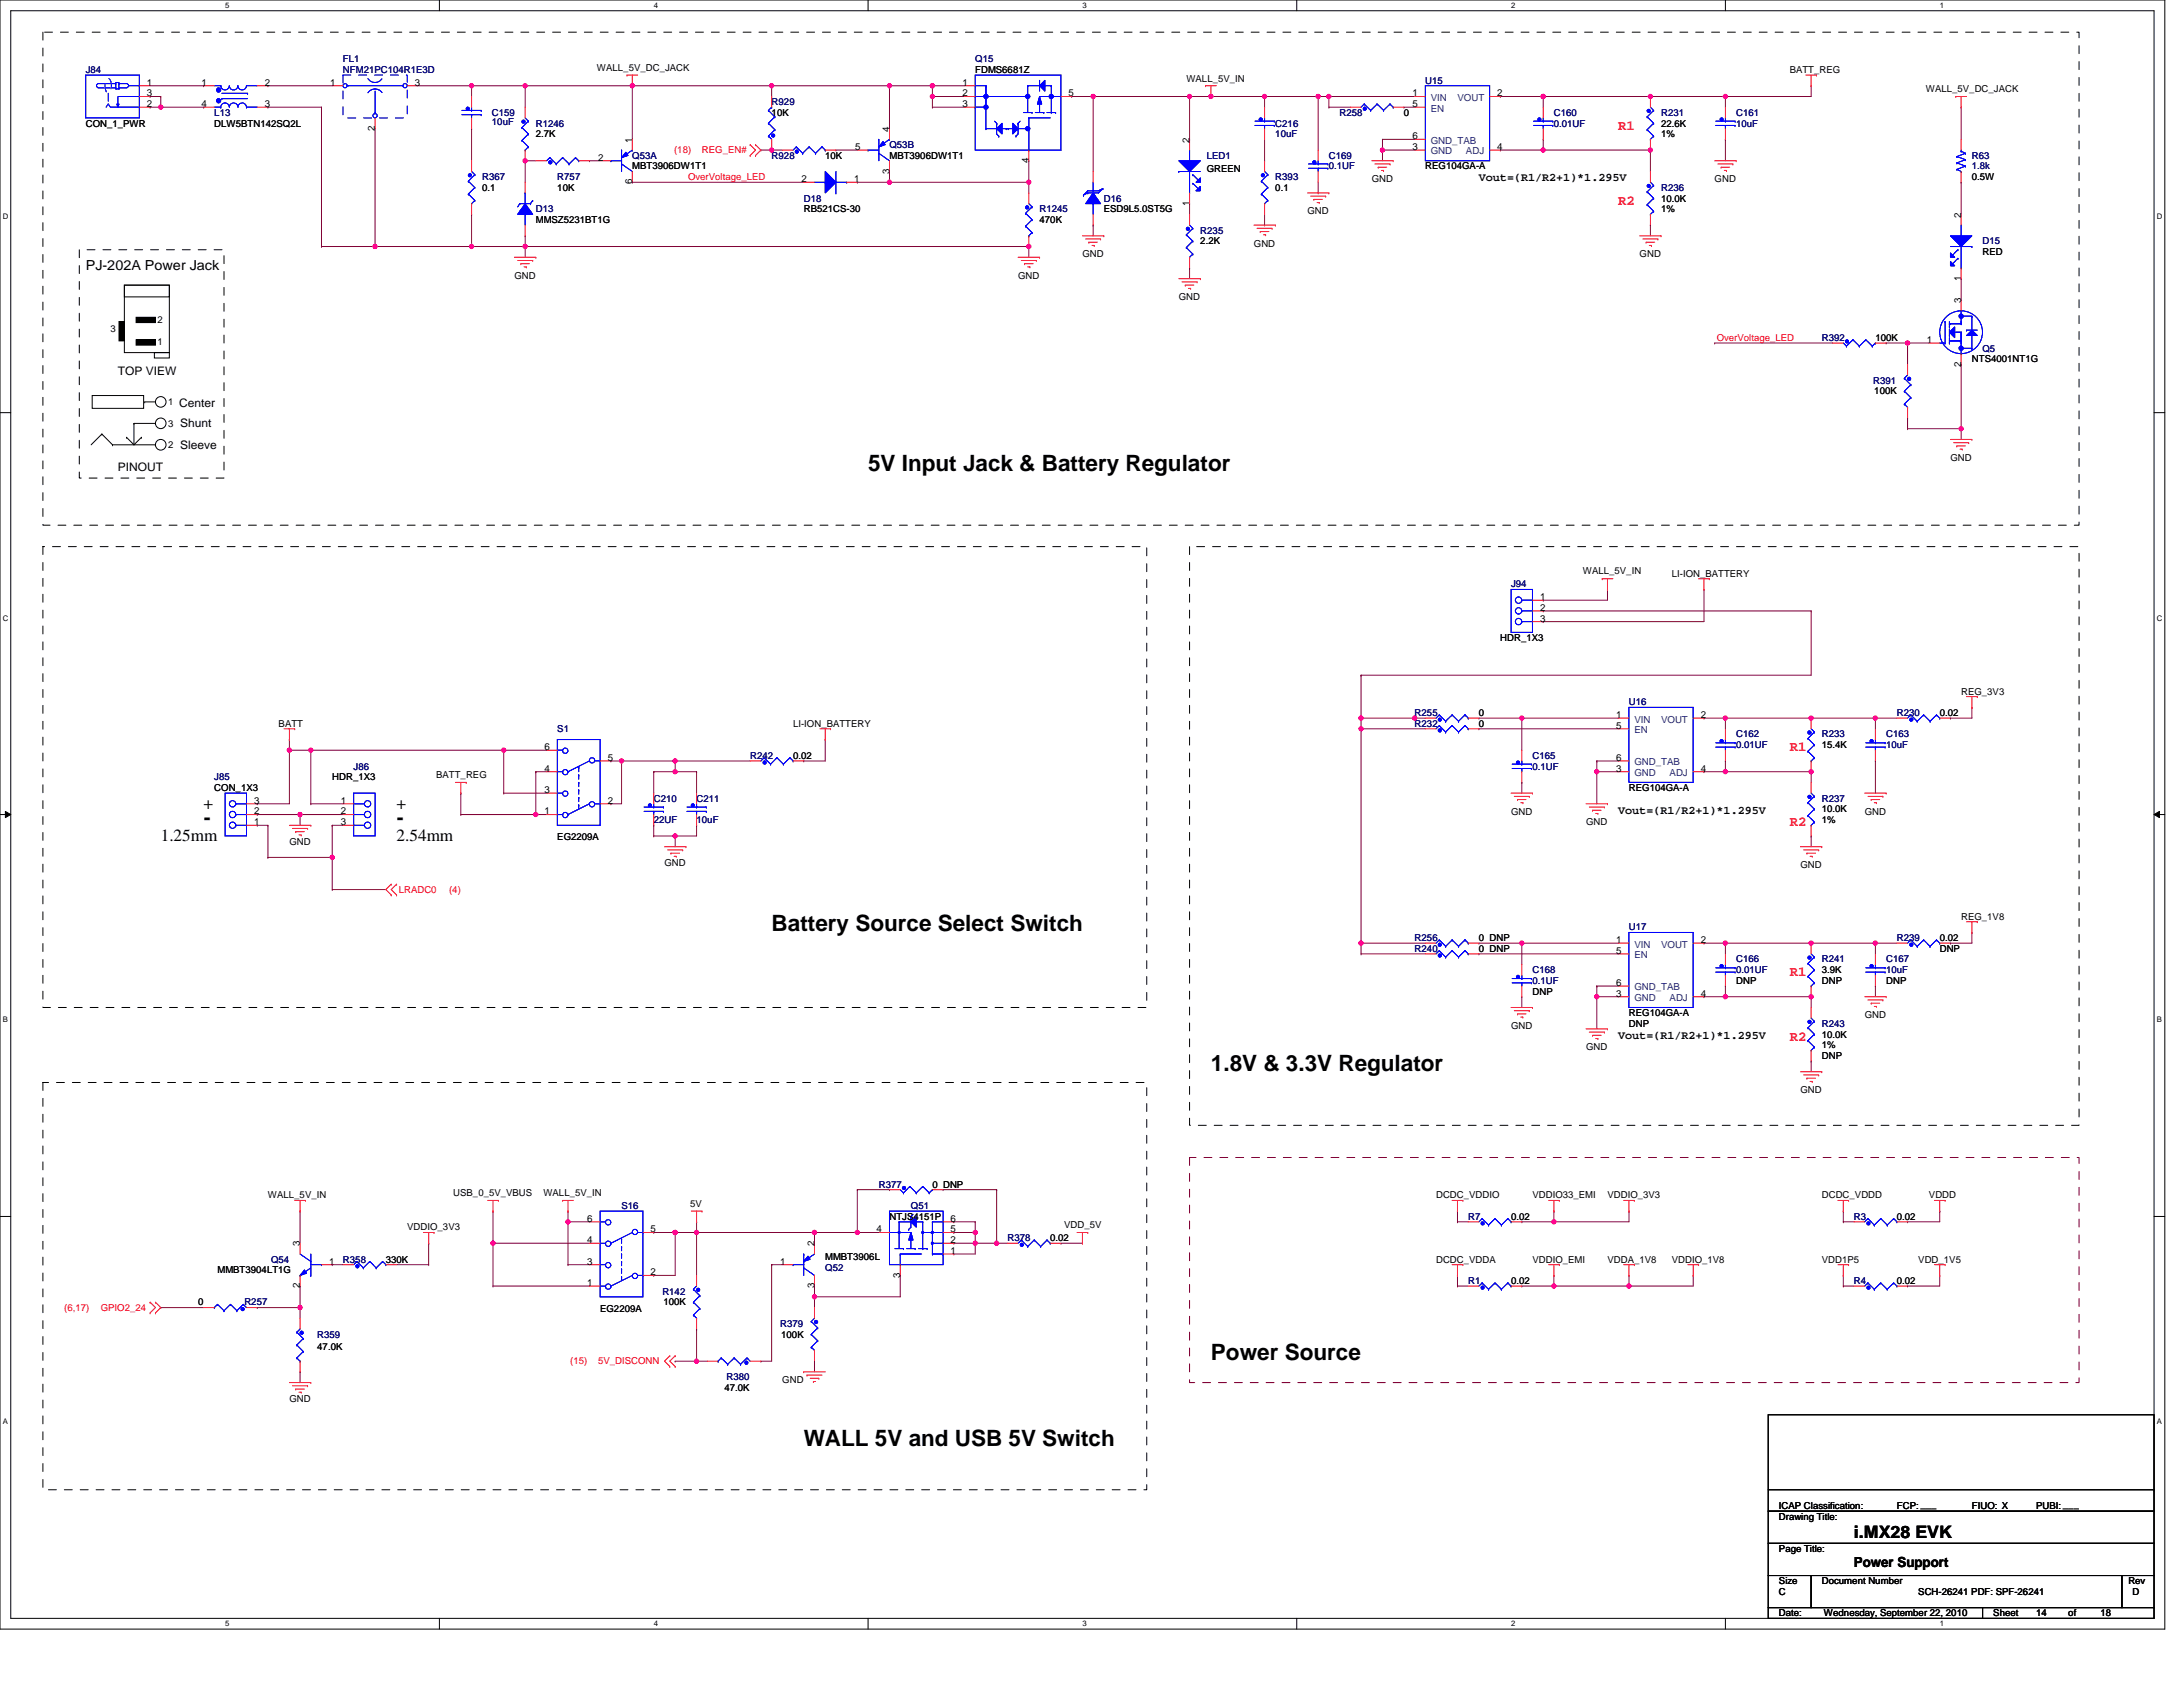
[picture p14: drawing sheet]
<svg xmlns="http://www.w3.org/2000/svg" width="279mm" height="216mm" viewBox="0 0 279 216" stroke-linecap="round" stroke-linejoin="round" font-family="sans-serif">
<defs><g id="words">
<g font-size="2.9">
<text x="111.1" y="60.2">5V Input Jack &amp; Battery Regulator</text>
<text x="26.1" y="105.4">-</text>
<text x="50.8" y="105.4">-</text>
<text x="98.8" y="119.2">Battery Source Select Switch</text>
<text x="155" y="137">1.8V &amp; 3.3V Regulator</text>
<text x="155" y="174.1">Power Source</text>
<text x="102.9" y="185">WALL 5V and USB 5V Switch</text>
</g>
<g font-size="2.2">
<text x="20.6" y="107.6">1.25mm</text>
<text x="26.1" y="103.5">+</text>
<text x="50.8" y="103.5">+</text>
<text x="50.8" y="107.6">2.54mm</text>
<text x="237.3" y="196.8">i.MX28 EVK</text>
</g>
<g font-size="1.8" fill="#f00">
<text x="207.1" y="16.6">R1</text>
<text x="207.1" y="26.2">R2</text>
<text x="229.1" y="96.1">R1</text>
<text x="229.1" y="105.7">R2</text>
<text x="229.1" y="124.9">R1</text>
<text x="229.1" y="133.2">R2</text>
</g>
<g font-size="1.8">
<text x="11" y="34.5">PJ-202A Power Jack</text>
<text x="237.3" y="200.5">Power Support</text>
</g>
<g font-size="1.5">
<text x="189.3" y="23.2">Vout=(R1/R2+1)*1.295V</text>
<text x="15.1" y="48">TOP VIEW</text>
<text x="22.9" y="52.1">Center</text>
<text x="23.1" y="57.4">Sleeve</text>
<text x="23.1" y="54.7">Shunt</text>
<text x="15.1" y="60.3">PINOUT</text>
<text x="207.1" y="104.1">Vout=(R1/R2+1)*1.295V</text>
<text x="207.1" y="132.9">Vout=(R1/R2+1)*1.295V</text>
</g>
<g font-size="1.2" fill="#000080">
<text x="11" y="9.3">J84</text>
<text x="43.9" y="8">FL1</text>
<text x="43.9" y="9.3">NFM21PC104R1E3D</text>
<text x="124.8" y="8">Q15</text>
<text x="182.4" y="10.7">U15</text>
<text x="27.4" y="14.8">L13</text>
<text x="63" y="14.8">C159</text>
<text x="63" y="16.1">10uF</text>
<text x="68.6" y="16.2">R1246</text>
<text x="98.8" y="13.5">R929</text>
<text x="163.2" y="16.2">C216</text>
<text x="163.2" y="17.6">10uF</text>
<text x="171.4" y="14.8">R258</text>
<text x="198.9" y="14.8">C160</text>
<text x="198.9" y="16.2">0.01UF</text>
<text x="212.6" y="14.8">R231</text>
<text x="222.2" y="14.8">C161</text>
<text x="222.2" y="16.2">10uF</text>
<text x="61.7" y="23.1">R367</text>
<text x="71.3" y="23.1">R757</text>
<text x="80.9" y="20.3">Q53A</text>
<text x="98.8" y="20.3">R928</text>
<text x="113.8" y="18.9">Q53B</text>
<text x="154.4" y="20.3">LED1</text>
<text x="163.2" y="23.1">R393</text>
<text x="170.1" y="20.3">C169</text>
<text x="170.1" y="21.7">0.1UF</text>
<text x="252.4" y="20.3">R63</text>
<text x="252.4" y="21.7">1.8k</text>
<text x="68.6" y="27.2">D13</text>
<text x="102.9" y="25.8">D18</text>
<text x="133.1" y="27.2">R1245</text>
<text x="141.3" y="25.8">D16</text>
<text x="153.6" y="29.9">R235</text>
<text x="212.6" y="24.4">R236</text>
<text x="253.7" y="31.3">D15</text>
<text x="233.2" y="43.6">R392</text>
<text x="253.7" y="45">Q5</text>
<text x="239.8" y="49.1">R391</text>
<text x="193.4" y="75.2">J94</text>
<text x="71.3" y="93.7">S1</text>
<text x="181.1" y="93">R232</text>
<text x="181.1" y="91.6">R255</text>
<text x="208.5" y="90.3">U16</text>
<text x="222.2" y="94.4">C162</text>
<text x="222.2" y="95.7">0.01UF</text>
<text x="233.2" y="94.4">R233</text>
<text x="241.4" y="94.4">C163</text>
<text x="241.4" y="95.7">10uF</text>
<text x="242.8" y="91.6">R230</text>
<text x="27.4" y="99.9">J85</text>
<text x="45.3" y="98.5">J86</text>
<text x="96" y="97.1">R242</text>
<text x="196.1" y="97.1">C165</text>
<text x="196.1" y="98.5">0.1UF</text>
<text x="83.7" y="102.6">C210</text>
<text x="83.7" y="105.3">22UF</text>
<text x="89.2" y="102.6">C211</text>
<text x="89.2" y="105.3">10uF</text>
<text x="233.2" y="102.6">R237</text>
<text x="208.5" y="119.1">U17</text>
<text x="181.1" y="120.4">R256</text>
<text x="181.1" y="121.8">R240</text>
<text x="196.1" y="124.5">C168</text>
<text x="196.1" y="125.9">0.1UF</text>
<text x="222.2" y="123.2">C166</text>
<text x="222.2" y="124.5">0.01UF</text>
<text x="233.2" y="123.2">R241</text>
<text x="241.4" y="123.2">C167</text>
<text x="241.4" y="124.5">10uF</text>
<text x="242.8" y="120.4">R239</text>
<text x="233.2" y="131.4">R243</text>
<text x="79.6" y="154.7">S16</text>
<text x="112.5" y="152">R377</text>
<text x="116.6" y="154.7">Q51</text>
<text x="34.7" y="161.6">Q54</text>
<text x="43.9" y="161.6">R358</text>
<text x="128.9" y="158.8">R378</text>
<text x="187.9" y="156.1">R7</text>
<text x="237.3" y="156.1">R3</text>
<text x="31.3" y="167.1">R257</text>
<text x="84.8" y="165.7">R142</text>
<text x="105.6" y="162.7">Q52</text>
<text x="187.9" y="164.3">R1</text>
<text x="237.3" y="164.3">R4</text>
<text x="40.6" y="171.2">R359</text>
<text x="99.9" y="169.8">R379</text>
<text x="93" y="176.7">R380</text>
</g>
<g font-size="1.2">
<text x="18.8" y="11">1</text>
<text x="25.8" y="11">1</text>
<text x="33.9" y="11">2</text>
<text x="42.2" y="11">1</text>
<text x="53.1" y="11">3</text>
<text x="76.4" y="9.1">WALL_5V_DC_JACK</text>
<text x="123.2" y="11">1</text>
<text x="124.8" y="9.3">FDMS6681Z</text>
<text x="151.8" y="10.4">WALL_5V_IN</text>
<text x="229.1" y="9.3">BATT_REG</text>
<text x="246.5" y="11.8">WALL_5V_DC_JACK</text>
<text x="11" y="16.2">CON_1_PWR</text>
<text x="18.8" y="13.7">2</text>
<text x="18.8" y="12.3">3</text>
<text x="25.8" y="13.7">4</text>
<text x="27.4" y="16.2">DLW5BTN142SQ2L</text>
<text x="33.9" y="13.7">3</text>
<text x="48" y="16.8" transform="rotate(-90 48 16.8)">2</text>
<text x="68.6" y="17.6">2.7K</text>
<text x="98.8" y="14.8">10K</text>
<text x="113.8" y="16.9" transform="rotate(-90 113.8 16.9)">4</text>
<text x="123.2" y="12.3">2</text>
<text x="123.2" y="13.7">3</text>
<text x="136.8" y="12.3">5</text>
<text x="179.7" y="14.8">0</text>
<text x="180.8" y="12.3">1</text>
<text x="180.8" y="13.7">5</text>
<text x="180.8" y="17.8">6</text>
<text x="191.6" y="12.3">2</text>
<text x="212.6" y="16.2">22.6K</text>
<text x="212.6" y="17.6">1%</text>
<text x="76.5" y="20.6">2</text>
<text x="80.9" y="23.6" transform="rotate(-90 80.9 23.6)">6</text>
<text x="80.9" y="18.2" transform="rotate(-90 80.9 18.2)">1</text>
<text x="80.9" y="21.7">MBT3906DW1T1</text>
<text x="102.6" y="23.3">2</text>
<text x="105.6" y="20.3">10K</text>
<text x="109.3" y="23.3">1</text>
<text x="109.5" y="19.2">5</text>
<text x="113.8" y="22.2" transform="rotate(-90 113.8 22.2)">3</text>
<text x="113.8" y="20.3">MBT3906DW1T1</text>
<text x="131.7" y="20.9" transform="rotate(-90 131.7 20.9)">4</text>
<text x="152.2" y="18.2" transform="rotate(-90 152.2 18.2)">2</text>
<text x="154.4" y="21.9">GREEN</text>
<text x="175.6" y="23.3">GND</text>
<text x="180.8" y="19.2">3</text>
<text x="182.4" y="21.7">REG104GA-A</text>
<text x="191.6" y="19.2">4</text>
<text x="219.5" y="23.3">GND</text>
<text x="252.4" y="23.1">0.5W</text>
<text x="61.7" y="24.4">0.1</text>
<text x="68.6" y="28.5">MMSZ5231BT1G</text>
<text x="71.3" y="24.4">10K</text>
<text x="102.9" y="27.2">RB521CS-30</text>
<text x="133.1" y="28.5">470K</text>
<text x="141.3" y="27.2">ESD9L5.0ST5G</text>
<text x="152.2" y="26.4" transform="rotate(-90 152.2 26.4)">1</text>
<text x="163.2" y="24.4">0.1</text>
<text x="167.3" y="27.4">GND</text>
<text x="212.6" y="25.8">10.0K</text>
<text x="212.6" y="27.2">1%</text>
<text x="251" y="27.8" transform="rotate(-90 251 27.8)">2</text>
<text x="65.8" y="35.7">GND</text>
<text x="130.3" y="35.7">GND</text>
<text x="138.5" y="32.9">GND</text>
<text x="153.6" y="31.3">2.2K</text>
<text x="160.5" y="31.6">GND</text>
<text x="209.9" y="32.9">GND</text>
<text x="251" y="36" transform="rotate(-90 251 36)">1</text>
<text x="253.7" y="32.6">RED</text>
<text x="20.2" y="41.3">2</text>
<text x="150.9" y="38.4">GND</text>
<text x="251" y="38.8" transform="rotate(-90 251 38.8)">3</text>
<text x="14.1" y="42.5">3</text>
<text x="20.2" y="44.2">1</text>
<text x="240" y="43.6">100K</text>
<text x="246.6" y="43.9">1</text>
<text x="251" y="46.9" transform="rotate(-90 251 46.9)">2</text>
<text x="252.4" y="46.4">NTS4001NT1G</text>
<text x="21.5" y="51.9">1</text>
<text x="239.9" y="50.5">100K</text>
<text x="21.5" y="54.6">3</text>
<text x="21.5" y="57.3">2</text>
<text x="249.6" y="59">GND</text>
<text x="197.1" y="76.8">1</text>
<text x="202.6" y="73.5">WALL_5V_IN</text>
<text x="214" y="73.8">LI-ION_BATTERY</text>
<text x="192" y="82">HDR_1X3</text>
<text x="197.1" y="78.2">2</text>
<text x="197.1" y="79.5">3</text>
<text x="251" y="88.9">REG_3V3</text>
<text x="35.7" y="93">BATT</text>
<text x="101.5" y="93">LI-ION_BATTERY</text>
<text x="189.3" y="93">0</text>
<text x="189.3" y="91.6">0</text>
<text x="206.8" y="91.9">1</text>
<text x="206.8" y="93.3">5</text>
<text x="217.7" y="91.9">2</text>
<text x="233.2" y="95.7">15.4K</text>
<text x="248.3" y="91.6">0.02</text>
<text x="27.4" y="101.2">CON_1X3</text>
<text x="42.5" y="99.9">HDR_1X3</text>
<text x="55.8" y="99.6">BATT_REG</text>
<text x="69.7" y="101.5">3</text>
<text x="69.7" y="98.8">4</text>
<text x="69.7" y="96">6</text>
<text x="77.8" y="97.4">5</text>
<text x="101.5" y="97.1">0.02</text>
<text x="206.8" y="98.8">3</text>
<text x="206.8" y="97.4">6</text>
<text x="208.5" y="101.2">REG104GA-A</text>
<text x="217.7" y="98.8">4</text>
<text x="32.5" y="105.6">1</text>
<text x="32.5" y="104.2">2</text>
<text x="32.5" y="102.9">3</text>
<text x="43.6" y="102.9">1</text>
<text x="43.6" y="104.2">2</text>
<text x="43.6" y="105.6">3</text>
<text x="69.7" y="104.2">1</text>
<text x="71.3" y="107.5">EG2209A</text>
<text x="77.8" y="102.9">2</text>
<text x="193.4" y="104.2">GND</text>
<text x="203" y="105.6">GND</text>
<text x="233.2" y="104">10.0K</text>
<text x="233.2" y="105.3">1%</text>
<text x="238.7" y="104.2">GND</text>
<text x="37" y="108.1">GND</text>
<text x="85" y="110.8">GND</text>
<text x="230.4" y="111.1">GND</text>
<text x="251" y="117.7">REG_1V8</text>
<text x="189.3" y="120.4">0 DNP</text>
<text x="189.3" y="121.8">0 DNP</text>
<text x="206.8" y="120.7">1</text>
<text x="206.8" y="122.1">5</text>
<text x="217.7" y="120.7">2</text>
<text x="222.2" y="125.9">DNP</text>
<text x="233.2" y="124.5">3.9K</text>
<text x="233.2" y="125.9">DNP</text>
<text x="241.4" y="125.9">DNP</text>
<text x="248.3" y="120.4">0.02</text>
<text x="248.3" y="121.8">DNP</text>
<text x="193.4" y="131.7">GND</text>
<text x="196.1" y="127.3">DNP</text>
<text x="206.8" y="127.6">3</text>
<text x="206.8" y="126.2">6</text>
<text x="208.5" y="130">REG104GA-A</text>
<text x="208.5" y="131.4">DNP</text>
<text x="217.7" y="127.6">4</text>
<text x="238.7" y="130.3">GND</text>
<text x="203" y="134.4">GND</text>
<text x="233.2" y="132.8">10.0K</text>
<text x="233.2" y="134.2">1%</text>
<text x="233.2" y="135.5">DNP</text>
<text x="230.4" y="139.9">GND</text>
<text x="34.3" y="153.4">WALL_5V_IN</text>
<text x="58" y="153.1">USB_0_5V_VBUS</text>
<text x="69.5" y="153.1">WALL_5V_IN</text>
<text x="88.3" y="154.5">5V</text>
<text x="119.3" y="152">0 DNP</text>
<text x="183.8" y="153.4">DCDC_VDDIO</text>
<text x="196.1" y="153.4">VDDIO33_EMI</text>
<text x="205.7" y="153.4">VDDIO_3V3</text>
<text x="233.2" y="153.4">DCDC_VDDD</text>
<text x="246.9" y="153.4">VDDD</text>
<text x="38.4" y="159.5" transform="rotate(-90 38.4 159.5)">3</text>
<text x="42.1" y="161.8">1</text>
<text x="49.4" y="161.6">330K</text>
<text x="52.1" y="157.5">VDDIO_3V3</text>
<text x="75.2" y="161.8">3</text>
<text x="75.2" y="159.1">4</text>
<text x="75.2" y="156.4">6</text>
<text x="83.3" y="157.7">5</text>
<text x="99.9" y="161.8">1</text>
<text x="104.2" y="159.5" transform="rotate(-90 104.2 159.5)">2</text>
<text x="105.6" y="161.3">MMBT3906L</text>
<text x="112.2" y="157.7">4</text>
<text x="113.8" y="156.1">NTJS4151P</text>
<text x="121.7" y="159.1">2</text>
<text x="121.7" y="157.7">5</text>
<text x="121.7" y="160.5">1</text>
<text x="121.7" y="156.4">6</text>
<text x="134.4" y="158.8">0.02</text>
<text x="136.2" y="157.2">VDD_5V</text>
<text x="183.8" y="161.6">DCDC_VDDA</text>
<text x="193.4" y="156.1">0.02</text>
<text x="196.1" y="161.6">VDDIO_EMI</text>
<text x="205.7" y="161.6">VDDA_1V8</text>
<text x="214" y="161.6">VDDIO_1V8</text>
<text x="233.2" y="161.6">VDD1P5</text>
<text x="242.8" y="156.1">0.02</text>
<text x="245.5" y="161.6">VDD_1V5</text>
<text x="25.4" y="167.1">0</text>
<text x="27.8" y="163">MMBT3904LT1G</text>
<text x="38.4" y="164.9" transform="rotate(-90 38.4 164.9)">2</text>
<text x="75.2" y="164.6">1</text>
<text x="76.8" y="167.9">EG2209A</text>
<text x="83.3" y="163.2">2</text>
<text x="84.9" y="167.1">100K</text>
<text x="104.2" y="164.9" transform="rotate(-90 104.2 164.9)">3</text>
<text x="115.2" y="163.5" transform="rotate(-90 115.2 163.5)">3</text>
<text x="193.4" y="164.3">0.02</text>
<text x="242.8" y="164.3">0.02</text>
<text x="40.6" y="172.8">47.0K</text>
<text x="100" y="171.2">100K</text>
<text x="37" y="179.4">GND</text>
<text x="92.7" y="178">47.0K</text>
<text x="100.1" y="176.9">GND</text>
<text x="227.7" y="194.5">Drawing Title:</text>
<text x="227.7" y="193.1">ICAP Classification:</text>
<text x="242.8" y="193.1">FCP: ___</text>
<text x="252.4" y="193.1">FIUO: X</text>
<text x="260.6" y="193.1">PUBI: ___</text>
<text x="227.7" y="198.6">Page Title:</text>
<text x="227.7" y="202.7">Size</text>
<text x="233.2" y="202.7">Document Number</text>
<text x="272.4" y="202.7">Rev</text>
<text x="227.7" y="206.8">Date:</text>
<text x="227.7" y="204.1">C</text>
<text x="233.4" y="206.8">Wednesday, September 22, 2010</text>
<text x="245.5" y="204.1">SCH-26241 PDF: SPF-26241</text>
<text x="255.1" y="206.8">Sheet</text>
<text x="260.6" y="206.8">14</text>
<text x="264.7" y="206.8">of</text>
<text x="268.8" y="206.8">18</text>
<text x="273" y="204.1">D</text>
</g>
<g font-size="1.2" fill="#004080">
<text x="183.1" y="12.9">VIN</text>
<text x="183.1" y="14.3">EN</text>
<text x="186.5" y="12.9">VOUT</text>
<text x="183.1" y="19.8">GND</text>
<text x="183.1" y="18.4">GND_TAB</text>
<text x="187.6" y="19.8">ADJ</text>
<text x="209.2" y="92.5">VIN</text>
<text x="209.2" y="93.8">EN</text>
<text x="212.6" y="92.5">VOUT</text>
<text x="209.2" y="99.3">GND</text>
<text x="209.2" y="97.9">GND_TAB</text>
<text x="213.7" y="99.3">ADJ</text>
<text x="209.2" y="121.3">VIN</text>
<text x="209.2" y="122.6">EN</text>
<text x="212.6" y="121.3">VOUT</text>
<text x="209.2" y="128.1">GND</text>
<text x="209.2" y="126.8">GND_TAB</text>
<text x="213.7" y="128.1">ADJ</text>
</g>
<g font-size="1.2" fill="#f00">
<text x="86.3" y="19.6">(18)</text>
<text x="88.1" y="23.1">OverVoltage_LED</text>
<text x="89.8" y="19.6">REG_EN#</text>
<text x="219.7" y="43.6">OverVoltage_LED</text>
<text x="51" y="114.3">LRADC0</text>
<text x="57.5" y="114.3">(4)</text>
<text x="8.2" y="167.8">(6,17)</text>
<text x="12.9" y="167.8">GPIO2_24</text>
<text x="73" y="174.6">(15)</text>
<text x="76.5" y="174.6">5V_DISCONN</text>
</g>
<g font-size="1">
<text x="28.8" y="1">5</text>
<text x="83.7" y="1">4</text>
<text x="138.5" y="1">3</text>
<text x="193.4" y="1">2</text>
<text x="248.3" y="1">1</text>
<text x=".3" y="28">D</text>
<text x="276" y="28">D</text>
<text x=".3" y="79.4">C</text>
<text x="276" y="79.4">C</text>
<text x=".3" y="130.9">B</text>
<text x="276" y="130.9">B</text>
<text x=".3" y="182.3">A</text>
<text x="276" y="182.3">A</text>
<text x="28.8" y="208.1">5</text>
<text x="83.7" y="208.1">4</text>
<text x="138.5" y="208.1">3</text>
<text x="193.4" y="208.1">2</text>
<text x="248.3" y="208.1">1</text>
</g>
</g></defs>
<path d="M0 0h277.1v208.5h-277.1zM1.4 1.4h274.3v205.7h-274.3z" fill="none" stroke="#000" stroke-width=".13"/>
<g fill="#fff">
<path d="M28.8 .1h.6v1.1h-.6z"/>
<path d="M28.8 207.3h.6v1.1h-.6z"/>
</g>
<path d="M56.2 0v1.4M56.2 207.1v1.4" fill="none" stroke="#000" stroke-width=".13"/>
<g fill="#fff">
<path d="M83.7 .1h.5v1.1h-.5z"/>
<path d="M83.7 207.3h.5v1.1h-.5z"/>
</g>
<path d="M111.1 0v1.4M111.1 207.1v1.4" fill="none" stroke="#000" stroke-width=".13"/>
<g fill="#fff">
<path d="M138.5 .1h.6v1.1h-.6z"/>
<path d="M138.5 207.3h.6v1.1h-.6z"/>
</g>
<path d="M166 0v1.4M166 207.1v1.4" fill="none" stroke="#000" stroke-width=".13"/>
<g fill="#fff">
<path d="M193.4 .1h.5v1.1h-.5z"/>
<path d="M193.4 207.3h.5v1.1h-.5z"/>
</g>
<path d="M220.8 0v1.4M220.8 207.1v1.4" fill="none" stroke="#000" stroke-width=".13"/>
<g fill="#fff">
<path d="M248.3 .1h.5v1.1h-.5z"/>
<path d="M248.3 207.3h.5v1.1h-.5z"/>
<path d="M.3 27.1h.8v1.1h-.8z"/>
<path d="M276 27.1h.8v1.1h-.8z"/>
<path d="M.3 78.5h.8v1.1h-.8z"/>
<path d="M276 78.5h.8v1.1h-.8z"/>
</g>
<path d="M0 52.8h1.4M275.7 52.8h1.4" fill="none" stroke="#000" stroke-width=".13"/>
<g fill="#fff">
<path d="M.3 130h.7v1.1h-.7z"/>
<path d="M276 130h.7v1.1h-.7z"/>
</g>
<path d="M0 104.2h1.4M.7 103.8l.7 .4-.7 .4zM275.7 104.2l.7-.4v.8zM275.7 104.2h1.4" fill="none" stroke="#000" stroke-width=".13"/>
<path d="M.7 103.8l.7 .4-.7 .4zM275.7 104.2l.7-.4v.8z" fill="#000"/>
<g fill="#fff">
<path d="M.3 181.4h.7v1.1h-.7z"/>
<path d="M276 181.4h.7v1.1h-.7z"/>
</g>
<path d="M0 155.7h1.4M275.7 155.7h1.4" fill="none" stroke="#000" stroke-width=".13"/>
<path d="M64.5 96h.1M64.5 96v5.5M78.2 97.4h.1M78.2 97.4h1.4M79.6 97.4h.1M79.6 97.4v5.5" fill="none" stroke="#800040" stroke-width=".13"/>
<circle cx="64.5" cy="96" r=".27" fill="#f0f"/>
<circle cx="64.5" cy="96" r=".27" fill="none" stroke="#f0f" stroke-width=".13"/>
<path d="M64.5 96h.1M64.5 96h5.5M68.6 98.8h.1M68.6 98.8v5.4M64.5 101.5h.1M64.5 101.5h5.5" fill="none" stroke="#800040" stroke-width=".13"/>
<circle cx="68.6" cy="104.2" r=".27" fill="#f0f"/>
<circle cx="68.6" cy="104.2" r=".27" fill="none" stroke="#f0f" stroke-width=".13"/>
<g fill="none" stroke="#800040" stroke-width=".13">
<path d="M39.8 96h.1M39.8 96h24.7M68.6 98.8h.1M68.6 98.8h1.4M102.9 97.4h.1M105.6 94.6h.1M105.6 94.6v2.8h-2.7M38.4 104.2h.1M38.4 104.2v1.4M59 104.2h.1M59 104.2h11M68.6 104.2h.1"/>
<path d="M78.2 102.9h.1M78.2 102.9h1.4"/>
</g>
<circle cx="39.8" cy="96" r=".27" fill="#f0f"/>
<circle cx="39.8" cy="96" r=".27" fill="none" stroke="#f0f" stroke-width=".13"/>
<path d="M19.2 13.7h.1M19.2 13.7h1.4M37 96h.1M37 96v6.9" fill="none" stroke="#800040" stroke-width=".13"/>
<circle cx="20.6" cy="13.7" r=".27" fill="#f0f"/>
<circle cx="20.6" cy="13.7" r=".27" fill="none" stroke="#f0f" stroke-width=".13"/>
<path d="M19.2 12.4h.1M19.2 12.4h1.4M60.4 11h.1M60.4 11v1.4" fill="none" stroke="#800040" stroke-width=".13"/>
<circle cx="60.4" cy="11" r=".27" fill="#f0f"/>
<circle cx="60.4" cy="11" r=".27" fill="none" stroke="#f0f" stroke-width=".13"/>
<path d="M60.4 11h.1M60.4 11h6.8M32.9 102.9h.1M32.9 102.9h4.1M38.4 104.2h.1M38.4 104.2h5.5" fill="none" stroke="#800040" stroke-width=".13"/>
<circle cx="38.4" cy="104.2" r=".27" fill="#f0f"/>
<circle cx="38.4" cy="104.2" r=".27" fill="none" stroke="#f0f" stroke-width=".13"/>
<path d="M86.4 97.4h.1M86.4 97.4v1.4" fill="none" stroke="#800040" stroke-width=".13"/>
<circle cx="86.4" cy="98.8" r=".27" fill="#f0f"/>
<circle cx="86.4" cy="98.8" r=".27" fill="none" stroke="#f0f" stroke-width=".13"/>
<path d="M37 94.6h.1M37 94.6v1.4M32.9 105.6h.1M32.9 105.6h1.4M34.3 105.6h.1M34.3 105.6v4.1M42.5 105.6h.1M42.5 109.7h.1M42.5 105.6h1.4M42.5 109.7v4.1" fill="none" stroke="#800040" stroke-width=".13"/>
<circle cx="42.5" cy="109.7" r=".27" fill="#f0f"/>
<circle cx="42.5" cy="109.7" r=".27" fill="none" stroke="#f0f" stroke-width=".13"/>
<path d="M37 96h.1M37 96h2.8M39.8 96h.1M39.8 96v6.9M34.3 109.7h.1M34.3 109.7h8.2M39.8 102.9h.1M39.8 102.9h4.1" fill="none" stroke="#800040" stroke-width=".13"/>
<circle cx="37" cy="96" r=".27" fill="#f0f"/>
<circle cx="37" cy="96" r=".27" fill="none" stroke="#f0f" stroke-width=".13"/>
<path d="M218.1 98.8h.1M218.1 98.8h2.7M231.8 98.8h.1M231.8 98.8v1.3M32.9 104.2h.1M32.9 104.2h5.5M42.5 105.6h.1M42.5 105.6v4.1M59 101.5h.1M59 101.5v2.7" fill="none" stroke="#800040" stroke-width=".13"/>
<circle cx="231.8" cy="98.8" r=".27" fill="#f0f"/>
<circle cx="231.8" cy="98.8" r=".27" fill="none" stroke="#f0f" stroke-width=".13"/>
<path d="M240 91.9h.1M240 91.9h2.8" fill="none" stroke="#800040" stroke-width=".13"/>
<circle cx="240" cy="91.9" r=".27" fill="#f0f"/>
<circle cx="240" cy="91.9" r=".27" fill="none" stroke="#f0f" stroke-width=".13"/>
<path d="M220.8 98.8h.1M220.8 98.8h11" fill="none" stroke="#800040" stroke-width=".13"/>
<circle cx="220.8" cy="98.8" r=".27" fill="#f0f"/>
<circle cx="220.8" cy="98.8" r=".27" fill="none" stroke="#f0f" stroke-width=".13"/>
<path d="M204.4 97.4h.1M204.4 98.8h.1M204.4 97.4h2.7M204.4 98.8v4.1M231.8 107h.1M231.8 107v1.4" fill="none" stroke="#800040" stroke-width=".13"/>
<circle cx="204.4" cy="98.8" r=".27" fill="#f0f"/>
<circle cx="204.4" cy="98.8" r=".27" fill="none" stroke="#f0f" stroke-width=".13"/>
<g fill="none" stroke="#800040" stroke-width=".13">
<path d="M204.4 98.8h.1M204.4 98.8h2.7M218.1 91.9h.1M218.1 91.9h2.7M220.8 91.9h.1M220.8 97.4h.1M220.8 91.9v1.4M220.8 97.4v1.4M240 97.4h.1M240 97.4v4.1M218.1 127.6h.1M218.1 127.6h2.7"/>
<path d="M231.8 127.6h.1M231.8 127.6v1.3"/>
</g>
<circle cx="231.8" cy="127.6" r=".27" fill="#f0f"/>
<circle cx="231.8" cy="127.6" r=".27" fill="none" stroke="#f0f" stroke-width=".13"/>
<path d="M220.8 120.7h.1M220.8 127.6h.1M220.8 120.7h11M220.8 127.6h11" fill="none" stroke="#800040" stroke-width=".13"/>
<circle cx="220.8" cy="127.6" r=".27" fill="#f0f"/>
<circle cx="220.8" cy="127.6" r=".27" fill="none" stroke="#f0f" stroke-width=".13"/>
<path d="M204.4 126.2h.1M204.4 127.6h.1M204.4 126.2h2.7M204.4 127.6v4.1M220.8 120.7h.1M220.8 120.7v1.4M231.8 135.8h.1M231.8 135.8v1.4" fill="none" stroke="#800040" stroke-width=".13"/>
<circle cx="220.8" cy="120.7" r=".27" fill="#f0f"/>
<circle cx="220.8" cy="120.7" r=".27" fill="none" stroke="#f0f" stroke-width=".13"/>
<path d="M204.4 127.6h.1M204.4 127.6h2.7M220.8 126.2h.1M220.8 126.2v1.4M240 126.2h.1M240 126.2v1.4" fill="none" stroke="#800040" stroke-width=".13"/>
<circle cx="204.4" cy="127.6" r=".27" fill="#f0f"/>
<circle cx="204.4" cy="127.6" r=".27" fill="none" stroke="#f0f" stroke-width=".13"/>
<path d="M192 19.2h.1M192 19.2h19.2M197.5 19.2h.1" fill="none" stroke="#800040" stroke-width=".13"/>
<circle cx="211.2" cy="19.2" r=".27" fill="#f0f"/>
<circle cx="211.2" cy="19.2" r=".27" fill="none" stroke="#f0f" stroke-width=".13"/>
<circle cx="197.5" cy="19.2" r=".27" fill="#f0f"/>
<circle cx="197.5" cy="19.2" r=".27" fill="none" stroke="#f0f" stroke-width=".13"/>
<path d="M176.9 17.8h.1M176.9 19.2h.1M176.9 17.8h4.2M176.9 19.2v1.4M176.9 19.2h4.2M197.5 17.8h.1M197.5 17.8v1.4M220.8 17.8h.1M220.8 17.8v2.8" fill="none" stroke="#800040" stroke-width=".13"/>
<circle cx="176.9" cy="19.2" r=".27" fill="#f0f"/>
<circle cx="176.9" cy="19.2" r=".27" fill="none" stroke="#f0f" stroke-width=".13"/>
<path d="M86.4 97.4h.1M86.4 97.4h9.6M204.4 97.4h.1M204.4 97.4v1.4M42.5 113.8h.1M42.5 113.8h6.9M204.4 126.2h.1M204.4 126.2v1.4" fill="none" stroke="#800040" stroke-width=".13"/>
<circle cx="86.4" cy="97.4" r=".27" fill="#f0f"/>
<circle cx="86.4" cy="97.4" r=".27" fill="none" stroke="#f0f" stroke-width=".13"/>
<path d="M86.4 107h.1M86.4 107v1.4" fill="none" stroke="#800040" stroke-width=".13"/>
<circle cx="86.4" cy="107" r=".27" fill="#f0f"/>
<circle cx="86.4" cy="107" r=".27" fill="none" stroke="#f0f" stroke-width=".13"/>
<path d="M174.2 120.7h.1M174.2 120.7v1.4" fill="none" stroke="#800040" stroke-width=".13"/>
<circle cx="174.2" cy="120.7" r=".27" fill="#f0f"/>
<circle cx="174.2" cy="120.7" r=".27" fill="none" stroke="#f0f" stroke-width=".13"/>
<g fill="none" stroke="#800040" stroke-width=".13">
<path d="M192 12.4h.1M192 12.4h5.5M197.5 12.4h.1M197.5 12.4v1.3M220.8 12.4h.1M220.8 12.4v1.3M174.2 93.3h.1M174.2 93.3h8.2M189.3 93.3h.1M189.3 93.3h17.8M174.2 122.1h.1M174.2 122.1h8.2"/>
<path d="M189.3 122.1h.1M189.3 122.1h17.8M218.1 120.7h.1M218.1 120.7h2.7M186.5 156.4h.1M186.5 155h.1M186.5 156.4h1.4M186.5 155v1.4M235.9 155h.1M235.9 156.4h.1M235.9 156.4h1.4M235.9 155v1.4"/>
<path d="M244.1 156.4h.1M248.3 155h.1M248.3 155v1.4h-4.2M186.5 164.6h.1M186.5 163.2h.1M186.5 164.6h1.4M186.5 163.2v1.4M194.8 164.6h.1M198.9 163.2h.1M198.9 163.2v1.4h-4.1M235.9 163.2h.1M235.9 164.6h.1"/>
<path d="M235.9 164.6h1.4M235.9 163.2v1.4M244.1 164.6h.1M248.3 163.2h.1M248.3 163.2v1.4h-4.2"/>
</g>
<circle cx="197.5" cy="12.3" r=".27" fill="#f0f"/>
<circle cx="197.5" cy="12.3" r=".27" fill="none" stroke="#f0f" stroke-width=".13"/>
<path d="M231.8 11h.1M231.8 11v1.4M211.2 28.8h.1M211.2 28.8v1.4M194.8 120.7h.1M194.8 120.7h12.3" fill="none" stroke="#800040" stroke-width=".13"/>
<circle cx="194.8" cy="120.7" r=".27" fill="#f0f"/>
<circle cx="194.8" cy="120.7" r=".27" fill="none" stroke="#f0f" stroke-width=".13"/>
<path d="M181.1 91.9h.1M181.1 91.9h1.3M194.8 91.9h.1M194.8 91.9h12.3M174.2 120.7h.1M174.2 120.7h8.2" fill="none" stroke="#800040" stroke-width=".13"/>
<circle cx="181.1" cy="91.9" r=".27" fill="#f0f"/>
<circle cx="181.1" cy="91.9" r=".27" fill="none" stroke="#f0f" stroke-width=".13"/>
<path d="M79.6 97.4h.1M79.6 97.4h6.8" fill="none" stroke="#800040" stroke-width=".13"/>
<circle cx="79.5" cy="97.4" r=".27" fill="#f0f"/>
<circle cx="79.5" cy="97.4" r=".27" fill="none" stroke="#f0f" stroke-width=".13"/>
<path d="M211.2 19.2h.1M211.2 19.2v2.7M197.5 78.2h.1M197.5 76.8h.1M197.5 79.6h.1M197.5 78.2h34.3M205.7 75.4h.1M205.7 75.4v1.4h-8.2M218.1 75.4h.1M218.1 75.4v4.2h-20.6M220.8 91.9h.1M220.8 91.9h11" fill="none" stroke="#800040" stroke-width=".13"/>
<circle cx="220.8" cy="91.9" r=".27" fill="#f0f"/>
<circle cx="220.8" cy="91.9" r=".27" fill="none" stroke="#f0f" stroke-width=".13"/>
<g fill="none" stroke="#800040" stroke-width=".13">
<path d="M20.6 12.4h.1M20.6 12.4v1.3M176.9 17.8h.1M176.9 17.8v1.4M197.5 12.4h.1M197.5 12.4h13.7M231.8 78.2h.1M231.8 78.2v8.2h-57.6M174.2 86.4h.1M72.7 156.4h.1M72.7 156.4v5.5M72.7 156.4h2.7"/>
<path d="M72.7 161.9h.1M72.7 161.9h2.7"/>
</g>
<circle cx="197.5" cy="12.3" r=".27" fill="#f0f"/>
<circle cx="197.5" cy="12.3" r=".27" fill="none" stroke="#f0f" stroke-width=".13"/>
<path d="M174.2 86.4h.1M174.2 86.4v5.5M83.7 157.7h.1M83.7 157.7h2.7" fill="none" stroke="#800040" stroke-width=".13"/>
<circle cx="86.4" cy="157.7" r=".27" fill="#f0f"/>
<circle cx="86.4" cy="157.7" r=".27" fill="none" stroke="#f0f" stroke-width=".13"/>
<path d="M72.7 155h.1M72.7 155v1.4" fill="none" stroke="#800040" stroke-width=".13"/>
<circle cx="72.7" cy="156.4" r=".27" fill="#f0f"/>
<circle cx="72.7" cy="156.4" r=".27" fill="none" stroke="#f0f" stroke-width=".13"/>
<g fill="none" stroke="#800040" stroke-width=".13">
<path d="M83.7 98.8h.1M83.7 98.8v2.7M83.7 98.8h5.5M86.4 98.8h.1M89.2 98.8h.1M89.2 98.8v2.7M83.7 105.6h.1M83.7 107h.1M83.7 105.6v1.4M86.4 107h.1M89.2 105.6h.1M89.2 105.6v1.4h-5.5"/>
<path d="M89.2 157.7h.1M89.2 157.7v5.5M122.1 157.7h.1M122.1 156.4h.1M122.1 159.1h.1M122.1 157.7h2.7M122.1 159.1h2.7M122.1 156.4h2.7M127.6 159.1h.1M127.6 159.1h1.3M97.4 174.2h.1M98.8 161.9h.1"/>
<path d="M98.8 161.9v12.3h-1.4"/>
</g>
<circle cx="89.1" cy="157.7" r=".27" fill="#f0f"/>
<circle cx="89.1" cy="157.7" r=".27" fill="none" stroke="#f0f" stroke-width=".13"/>
<path d="M120.7 152.3h.1M120.7 152.3h6.9M127.6 152.3h.1M127.6 152.3v6.8M122.1 160.5h.1M122.1 160.5h2.7" fill="none" stroke="#800040" stroke-width=".13"/>
<circle cx="127.6" cy="159.1" r=".27" fill="#f0f"/>
<circle cx="127.6" cy="159.1" r=".27" fill="none" stroke="#f0f" stroke-width=".13"/>
<path d="M89.2 170.1h.1M89.2 174.2h.1M89.2 170.1v4.1M89.2 174.2h1.3M104.2 166h.1M104.2 166h11" fill="none" stroke="#800040" stroke-width=".13"/>
<circle cx="89.1" cy="174.2" r=".27" fill="#f0f"/>
<circle cx="89.1" cy="174.2" r=".27" fill="none" stroke="#f0f" stroke-width=".13"/>
<path d="M104.2 157.7h.1M104.2 157.7v1.4M104.2 174.2h.1M104.2 174.2v1.4" fill="none" stroke="#800040" stroke-width=".13"/>
<circle cx="104.2" cy="157.7" r=".27" fill="#f0f"/>
<circle cx="104.2" cy="157.7" r=".27" fill="none" stroke="#f0f" stroke-width=".13"/>
<path d="M124.8 157.7h.1M124.8 157.7v1.4" fill="none" stroke="#800040" stroke-width=".13"/>
<circle cx="124.8" cy="157.7" r=".27" fill="#f0f"/>
<circle cx="124.8" cy="157.7" r=".27" fill="none" stroke="#f0f" stroke-width=".13"/>
<path d="M109.7 157.7h.1M109.7 157.7h2.8M98.8 161.9h.1M98.8 161.9h1.3M104.2 166h.1M104.2 166v1.3" fill="none" stroke="#800040" stroke-width=".13"/>
<circle cx="104.2" cy="166" r=".27" fill="#f0f"/>
<circle cx="104.2" cy="166" r=".27" fill="none" stroke="#f0f" stroke-width=".13"/>
<path d="M109.7 152.3h.1M109.7 152.3v5.4" fill="none" stroke="#800040" stroke-width=".13"/>
<circle cx="109.7" cy="157.7" r=".27" fill="#f0f"/>
<circle cx="109.7" cy="157.7" r=".27" fill="none" stroke="#f0f" stroke-width=".13"/>
<path d="M89.2 157.7h.1M89.2 157.7h20.5M104.2 157.7h.1M109.7 152.3h4.1M113.8 152.3h.1M124.8 159.1h.1M124.8 156.4h.1M124.8 156.4v1.3M124.8 159.1v1.4M115.2 163.2h.1M115.2 163.2v2.8" fill="none" stroke="#800040" stroke-width=".13"/>
<circle cx="104.2" cy="157.7" r=".27" fill="#f0f"/>
<circle cx="104.2" cy="157.7" r=".27" fill="none" stroke="#f0f" stroke-width=".13"/>
<path d="M124.8 159.1h.1M124.8 159.1h2.8M104.2 164.6h.1M104.2 164.6v1.4" fill="none" stroke="#800040" stroke-width=".13"/>
<circle cx="124.8" cy="159.1" r=".27" fill="#f0f"/>
<circle cx="124.8" cy="159.1" r=".27" fill="none" stroke="#f0f" stroke-width=".13"/>
<path d="M86.4 157.7h.1M86.4 157.7v5.5h-2.7M86.4 157.7h2.8M135.8 159.1h.1M135.8 159.1h2.7M83.7 163.2h.1M86.4 174.2h.1M86.4 174.2h2.8" fill="none" stroke="#800040" stroke-width=".13"/>
<circle cx="86.4" cy="157.7" r=".27" fill="#f0f"/>
<circle cx="86.4" cy="157.7" r=".27" fill="none" stroke="#f0f" stroke-width=".13"/>
<path d="M63.1 159.1h.1M63.1 159.1v5.5M89.2 156.4h.1M89.2 156.4v1.3M63.1 164.6h.1M63.1 164.6h12.3" fill="none" stroke="#800040" stroke-width=".13"/>
<circle cx="63.1" cy="159.1" r=".27" fill="#f0f"/>
<circle cx="63.1" cy="159.1" r=".27" fill="none" stroke="#f0f" stroke-width=".13"/>
<path d="M63.1 159.1h.1M63.1 155h.1M63.1 159.1h12.3M63.1 155v4.1M198.9 156.4h.1M198.9 156.4h9.6" fill="none" stroke="#800040" stroke-width=".13"/>
<circle cx="198.9" cy="156.4" r=".27" fill="#f0f"/>
<circle cx="198.9" cy="156.4" r=".27" fill="none" stroke="#f0f" stroke-width=".13"/>
<path d="M198.9 155h.1M198.9 155v1.4M208.5 155h.1M208.5 155v1.4M198.9 164.6h.1M198.9 164.6h9.6" fill="none" stroke="#800040" stroke-width=".13"/>
<circle cx="208.5" cy="164.6" r=".27" fill="#f0f"/>
<circle cx="208.5" cy="164.6" r=".27" fill="none" stroke="#f0f" stroke-width=".13"/>
<circle cx="198.9" cy="164.6" r=".27" fill="#f0f"/>
<circle cx="198.9" cy="164.6" r=".27" fill="none" stroke="#f0f" stroke-width=".13"/>
<path d="M231.8 91.9h.1M231.8 91.9h8.2M240 91.9h.1M240 91.9v1.4M208.5 163.2h.1M208.5 164.6h.1M208.5 163.2v1.4M216.7 163.2h.1M216.7 163.2v1.4h-8.2" fill="none" stroke="#800040" stroke-width=".13"/>
<circle cx="231.8" cy="91.9" r=".27" fill="#f0f"/>
<circle cx="231.8" cy="91.9" r=".27" fill="none" stroke="#f0f" stroke-width=".13"/>
<path d="M249.6 91.9h.1M252.4 90.5h.1M252.4 90.5v1.4h-2.8M231.8 120.7h.1M231.8 120.7h8.2" fill="none" stroke="#800040" stroke-width=".13"/>
<circle cx="240" cy="120.7" r=".27" fill="#f0f"/>
<circle cx="240" cy="120.7" r=".27" fill="none" stroke="#f0f" stroke-width=".13"/>
<circle cx="231.8" cy="120.7" r=".27" fill="#f0f"/>
<circle cx="231.8" cy="120.7" r=".27" fill="none" stroke="#f0f" stroke-width=".13"/>
<path d="M80.9 11h.1M80.9 11h17.9M98.8 11h.1M98.8 11v1.4M131.7 20.6h.1M131.7 20.6v2.7M252.4 119.3h.1M252.4 119.3v1.4h-2.8M240 120.7h.1M240 120.7v1.4M240 120.7h2.8M249.6 120.7h.1" fill="none" stroke="#800040" stroke-width=".13"/>
<circle cx="80.9" cy="11" r=".27" fill="#f0f"/>
<circle cx="80.9" cy="11" r=".27" fill="none" stroke="#f0f" stroke-width=".13"/>
<path d="M98.8 19.2h.1M98.8 19.2h1.3M75.4 20.6h.1M75.4 20.6h1.4" fill="none" stroke="#800040" stroke-width=".13"/>
<circle cx="98.8" cy="19.2" r=".27" fill="#f0f"/>
<circle cx="98.8" cy="19.2" r=".27" fill="none" stroke="#f0f" stroke-width=".13"/>
<path d="M67.2 20.6h.1M67.2 20.6h1.4" fill="none" stroke="#800040" stroke-width=".13"/>
<circle cx="67.2" cy="20.6" r=".27" fill="#f0f"/>
<circle cx="67.2" cy="20.6" r=".27" fill="none" stroke="#f0f" stroke-width=".13"/>
<path d="M67.2 11h.1M67.2 11h13.7" fill="none" stroke="#800040" stroke-width=".13"/>
<circle cx="67.2" cy="11" r=".27" fill="#f0f"/>
<circle cx="67.2" cy="11" r=".27" fill="none" stroke="#f0f" stroke-width=".13"/>
<path d="M67.2 11h.1M67.2 11v2.7M119.3 13.7h.1M119.3 12.4h.1M119.3 13.7h4.1M119.3 12.4v1.3M119.3 12.4h4.1M67.2 30.2h.1M67.2 30.2v1.3" fill="none" stroke="#800040" stroke-width=".13"/>
<circle cx="119.3" cy="12.3" r=".27" fill="#f0f"/>
<circle cx="119.3" cy="12.3" r=".27" fill="none" stroke="#f0f" stroke-width=".13"/>
<path d="M113.8 23.3h.1M113.8 23.3h17.9" fill="none" stroke="#800040" stroke-width=".13"/>
<circle cx="131.7" cy="23.3" r=".27" fill="#f0f"/>
<circle cx="131.7" cy="23.3" r=".27" fill="none" stroke="#f0f" stroke-width=".13"/>
<circle cx="113.8" cy="23.3" r=".27" fill="#f0f"/>
<circle cx="113.8" cy="23.3" r=".27" fill="none" stroke="#f0f" stroke-width=".13"/>
<path d="M119.3 11h.1M119.3 11h4.1" fill="none" stroke="#800040" stroke-width=".13"/>
<circle cx="119.3" cy="11" r=".27" fill="#f0f"/>
<circle cx="119.3" cy="11" r=".27" fill="none" stroke="#f0f" stroke-width=".13"/>
<path d="M97.4 19.2h.1M97.4 19.2h1.4M113.8 11h.1M113.8 11h5.5M152.3 12.4h.1M152.3 12.4h2.7M67.2 20.6h.1M67.2 20.6v2.7M131.7 23.3h.1M131.7 23.3v1.4" fill="none" stroke="#800040" stroke-width=".13"/>
<circle cx="113.8" cy="11" r=".27" fill="#f0f"/>
<circle cx="113.8" cy="11" r=".27" fill="none" stroke="#f0f" stroke-width=".13"/>
<path d="M98.8 11h.1M98.8 11h15M113.8 11h.1M113.8 11v5.5" fill="none" stroke="#800040" stroke-width=".13"/>
<circle cx="98.8" cy="11" r=".27" fill="#f0f"/>
<circle cx="98.8" cy="11" r=".27" fill="none" stroke="#f0f" stroke-width=".13"/>
<path d="M67.2 31.5h.1M67.2 31.5h64.5M80.9 23.3h.1M80.9 23.3h22M113.8 21.9h.1M113.8 21.9v1.4M131.7 31.5h.1M131.7 31.5v1.4" fill="none" stroke="#800040" stroke-width=".13"/>
<circle cx="131.7" cy="31.5" r=".27" fill="#f0f"/>
<circle cx="131.7" cy="31.5" r=".27" fill="none" stroke="#f0f" stroke-width=".13"/>
<circle cx="67.2" cy="31.5" r=".27" fill="#f0f"/>
<circle cx="67.2" cy="31.5" r=".27" fill="none" stroke="#f0f" stroke-width=".13"/>
<path d="M119.3 11h.1M119.3 11v1.4M109.7 23.3h.1M109.7 23.3h4.1M152.3 34.3h.1M152.3 26.1h.1M152.3 26.1v1.3M152.3 34.3v1.4M194.8 156.4h.1M194.8 156.4h4.1" fill="none" stroke="#800040" stroke-width=".13"/>
<circle cx="119.3" cy="11" r=".27" fill="#f0f"/>
<circle cx="119.3" cy="11" r=".27" fill="none" stroke="#f0f" stroke-width=".13"/>
<path d="M170.1 12.4h.1M170.1 12.4h11" fill="none" stroke="#800040" stroke-width=".13"/>
<circle cx="170.1" cy="12.3" r=".27" fill="#f0f"/>
<circle cx="170.1" cy="12.3" r=".27" fill="none" stroke="#f0f" stroke-width=".13"/>
<g fill="none" stroke="#800040" stroke-width=".13">
<path d="M107 19.2h.1M107 19.2h2.7M168.7 12.4h.1M168.7 12.4h1.4M170.1 13.7h.1M170.1 12.4h.1M170.1 13.7h2.7M170.1 12.4v1.3M179.7 13.7h.1M179.7 13.7h1.4M60.4 27.4h.1M60.4 27.4v4.1"/>
<path d="M67.2 31.5h.1M67.2 31.5v1.4"/>
</g>
<circle cx="168.7" cy="12.3" r=".27" fill="#f0f"/>
<circle cx="168.7" cy="12.3" r=".27" fill="none" stroke="#f0f" stroke-width=".13"/>
<path d="M174.2 93.3h.1M174.2 93.3v27.4" fill="none" stroke="#800040" stroke-width=".13"/>
<circle cx="174.2" cy="93.3" r=".27" fill="#f0f"/>
<circle cx="174.2" cy="93.3" r=".27" fill="none" stroke="#f0f" stroke-width=".13"/>
<path d="M137.2 12.4h.1M137.2 12.4h2.7M139.9 12.4h.1M139.9 12.4v9.5M161.9 12.4h.1M161.9 12.4h6.8M168.7 12.4h.1M168.7 12.4v6.8M139.9 28.8h.1M139.9 28.8v1.4" fill="none" stroke="#800040" stroke-width=".13"/>
<circle cx="161.8" cy="12.3" r=".27" fill="#f0f"/>
<circle cx="161.8" cy="12.3" r=".27" fill="none" stroke="#f0f" stroke-width=".13"/>
<path d="M194.8 91.9h.1M194.8 91.9v4.1" fill="none" stroke="#800040" stroke-width=".13"/>
<circle cx="194.8" cy="91.9" r=".27" fill="#f0f"/>
<circle cx="194.8" cy="91.9" r=".27" fill="none" stroke="#f0f" stroke-width=".13"/>
<path d="M174.2 91.9h.1M174.2 91.9v1.4M189.3 91.9h.1M189.3 91.9h5.5M194.8 100.1h.1M194.8 100.1v1.4M189.3 120.7h.1M189.3 120.7h5.5M194.8 120.7h.1M194.8 127.6h.1M194.8 120.7v2.7M194.8 127.6v1.3" fill="none" stroke="#800040" stroke-width=".13"/>
<circle cx="174.2" cy="91.9" r=".27" fill="#f0f"/>
<circle cx="174.2" cy="91.9" r=".27" fill="none" stroke="#f0f" stroke-width=".13"/>
<g fill="none" stroke="#800040" stroke-width=".13">
<path d="M251 13.7h.1M251 13.7v4.1M251 23.3h.1M251 35.7h.1M251 23.3v4.1M251 35.7v2.7M241.4 43.9h.1M241.4 43.9h2.7M244.1 43.9h.1M244.1 43.9v2.7M251 46.6h.1M251 46.6v8.3"/>
<path d="M174.2 91.9h.1M174.2 91.9h6.9M54.9 159.1h.1M54.9 159.1v2.8"/>
</g>
<circle cx="244.1" cy="43.9" r=".27" fill="#f0f"/>
<circle cx="244.1" cy="43.9" r=".27" fill="none" stroke="#f0f" stroke-width=".13"/>
<path d="M244.1 43.9h.1M244.1 53.5h.1M244.1 54.9h.1M244.1 43.9h2.8M244.1 53.5v1.4M244.1 54.9h6.9" fill="none" stroke="#800040" stroke-width=".13"/>
<circle cx="251" cy="54.9" r=".27" fill="#f0f"/>
<circle cx="251" cy="54.9" r=".27" fill="none" stroke="#f0f" stroke-width=".13"/>
<path d="M219.5 43.9h.1M219.5 43.9h15M251 54.9h.1M251 54.9v1.3M38.4 155h.1M38.4 155v4.1M38.4 175.6h.1M38.4 167.3h.1M38.4 167.3v1.4M38.4 175.6v1.3M42.5 161.9h.1M42.5 161.9h1.4" fill="none" stroke="#800040" stroke-width=".13"/>
<circle cx="38.4" cy="167.3" r=".27" fill="#f0f"/>
<circle cx="38.4" cy="167.3" r=".27" fill="none" stroke="#f0f" stroke-width=".13"/>
<path d="M211.2 12.4h.1M211.2 12.4h9.6M20.6 167.3h.1M20.6 167.3h5.5M32.9 167.3h.1M38.4 164.6h.1M38.4 164.6v2.7h-5.5M50.8 161.9h4.1M54.9 161.9h.1" fill="none" stroke="#800040" stroke-width=".13"/>
<circle cx="220.8" cy="12.3" r=".27" fill="#f0f"/>
<circle cx="220.8" cy="12.3" r=".27" fill="none" stroke="#f0f" stroke-width=".13"/>
<circle cx="211.2" cy="12.3" r=".27" fill="#f0f"/>
<circle cx="211.2" cy="12.3" r=".27" fill="none" stroke="#f0f" stroke-width=".13"/>
<g fill="none" stroke="#800040" stroke-width=".13">
<path d="M19.2 11h6.9M20.6 13.7h5.5M26.1 11h.1M26.1 13.7h.1M34.3 11h.1M34.3 13.7h.1M34.3 11h8.2M34.3 13.7h6.8M41.1 13.7h.1M41.1 13.7v17.8M53.5 11h6.9M60.4 16.5h.1"/>
<path d="M60.4 11h.1M60.4 16.5v4.1M80.9 17.8h.1M80.9 11v6.8M41.1 31.5h.1M41.1 31.5h26.1M60.4 31.5h.1"/>
</g>
<circle cx="60.4" cy="31.5" r=".27" fill="#f0f"/>
<circle cx="60.4" cy="31.5" r=".27" fill="none" stroke="#f0f" stroke-width=".13"/>
<path d="M48 16.5v15M48 31.5h.1" fill="none" stroke="#800040" stroke-width=".13"/>
<circle cx="48" cy="31.5" r=".27" fill="#f0f"/>
<circle cx="48" cy="31.5" r=".27" fill="none" stroke="#f0f" stroke-width=".13"/>
<path d="M152.3 17.8h.1M152.3 12.4v5.4M168.7 24.7h.1M168.7 23.3v1.4" fill="none" stroke="#800040" stroke-width=".13"/>
<circle cx="152.2" cy="12.3" r=".27" fill="#f0f"/>
<circle cx="152.2" cy="12.3" r=".27" fill="none" stroke="#f0f" stroke-width=".13"/>
<path d="M139.9 12.4h.1M139.9 12.4h12.4" fill="none" stroke="#800040" stroke-width=".13"/>
<circle cx="139.9" cy="12.3" r=".27" fill="#f0f"/>
<circle cx="139.9" cy="12.3" r=".27" fill="none" stroke="#f0f" stroke-width=".13"/>
<path d="M155 12.4h.1M155 12.4h6.9v1.3M161.9 13.7h.1" fill="none" stroke="#800040" stroke-width=".13"/>
<circle cx="155" cy="12.3" r=".27" fill="#f0f"/>
<circle cx="155" cy="12.3" r=".27" fill="none" stroke="#f0f" stroke-width=".13"/>
<path d="M161.9 17.8v2.8M220.8 12.4h.1M220.8 12.4h11M161.9 20.6h.1M161.9 28.8h.1M161.9 27.4v1.4" fill="none" stroke="#800040" stroke-width=".13"/>
<g fill="none" stroke="#f00" stroke-width=".13">
<path d="M80.2 9.6h.1M80.2 9.6h1.4M80.9 11h.1M80.9 9.6v1.4M96 18.5h.1M96 19.9h.1M96 18.5l.7 .7-.7 .7M96.7 19.9h.1M96.7 18.5h.1M96.7 18.5l.7 .7-.7 .7M154.3 11h.1M154.3 11h1.4"/>
<path d="M155 12.4h.1M155 11v1.4M231.1 9.6h1.4M231.8 11h.1M231.8 9.6v1.4M232.5 9.6h.1M250.3 12.4h.1M250.3 12.4h1.4M251 13.7h.1M251 12.4v1.3M65.8 32.9h2.8M66.3 33.3h1.9"/>
<path d="M66.7 33.8h.1M66.7 33.8h1.1M67.1 34.2h.3M67.4 34.2h.1M68.2 33.3h.1M68.6 32.9h.1M130.3 32.9h2.8M130.7 33.3h1.9M131.1 33.8h.1M131.1 33.8h1.1M131.5 34.2h.3M131.8 34.2h.1"/>
<path d="M132.6 33.3h.1M133.1 32.9h.1M138.5 30.2h2.8M138.9 30.6h2M139.4 31h.1M139.4 31h1.1M139.8 31.4h.2M140 31.4h.1M140.9 30.6h.1M141.3 30.2h.1M150.9 35.7h2.7M151.3 36.1h1.9"/>
<path d="M151.7 36.5h.1M151.7 36.5h1.1M152.1 36.9h.3M152.4 36.9h.1M153.2 36.1h.1M153.6 35.7h.1M160.5 28.8h2.7M160.9 29.2h1.9M161.3 29.6h.1M161.3 29.6h1.1M161.7 30h.3M162 30h.1"/>
<path d="M162.8 29.2h.1M163.2 28.8h.1M167.3 24.7h2.8M167.7 25.1h2M168.2 25.5h.1M168.2 25.5h1.1M168.6 25.9h.2M168.8 25.9h.1M169.7 25.1h.1M170.1 24.7h.1M175.6 20.6h2.7M176 21h1.9"/>
<path d="M176.4 21.4h.1M176.4 21.4h1.1M176.8 21.8h.3M177.1 21.8h.1M177.9 21h.1M178.3 20.6h.1M209.9 30.2h2.7M210.3 30.6h1.9M210.7 31h.1M210.7 31h1.1M211.1 31.4h.3M211.4 31.4h.1"/>
<path d="M212.2 30.6h.1M212.6 30.2h.1M219.5 20.6h2.7M219.9 21h1.9M220.3 21.4h.1M220.3 21.4h1.1M220.7 21.8h.3M221 21.8h.1M221.8 21h.1M222.2 20.6h.1M249.6 56.2h2.8M250 56.7h2"/>
<path d="M250.5 57.1h.1M250.5 57.1h1.1M250.9 57.5h.2M251.1 57.5h.1M252 56.7h.1M252.4 56.2h.1M205.1 74.1h.1M205.1 74.1h1.3M205.7 75.4h.1M205.7 74.1v1.3M217.4 74.1h1.4M218.1 75.4h.1"/>
<path d="M218.1 74.1v1.3M218.8 74.1h.1M36.4 93.3h1.3M37 94.6h.1M37 93.3v1.3M37.7 93.3h.1M104.9 93.3h1.4M105.6 94.6h.1M105.6 93.3v1.3M106.3 93.3h.1M251.7 89.2h1.4M252.4 90.5h.1"/>
<path d="M252.4 89.2v1.3M253.1 89.2h.1M37 105.6h2.8M37.4 106h2M37.9 106.4h.1M37.9 106.4h1.1M38.3 106.8h.2M38.5 106.8h.1M39.4 106h.1M39.8 105.6h.1M50.1 113.2h.1M50.1 114.5h.1"/>
<path d="M50.1 113.2l-.7 .6 .7 .7M50.8 114.5h.1M50.8 113.2h.1M50.8 113.2l-.7 .6 .7 .7M58.3 100.1h1.4M59 101.5h.1M59 100.1v1.4M59.7 100.1h.1M85 108.4h2.8M85.4 108.8h2M85.9 109.2h.1M85.9 109.2h1.1"/>
<path d="M86.3 109.6h.3M86.6 109.6h.1M87.4 108.8h.1M87.8 108.4h.1M193.4 101.5h2.7M193.8 101.9h1.9M194.2 102.3h.1M194.2 102.3h1.1M194.6 102.7h.3M194.9 102.7h.1M195.7 101.9h.1M196.1 101.5h.1"/>
<path d="M203 102.9h2.7M203.4 103.3h1.9M203.8 103.7h.1M203.8 103.7h1.1M204.2 104.1h.3M204.5 104.1h.1M205.3 103.3h.1M205.7 102.9h.1M230.4 108.4h2.8M230.8 108.8h2M231.3 109.2h.1M231.3 109.2h1.1"/>
<path d="M231.7 109.6h.2M231.9 109.6h.1M232.8 108.8h.1M233.2 108.4h.1M238.7 101.5h2.7M239.1 101.9h1.9M239.5 102.3h.1M239.5 102.3h1.1M239.9 102.7h.3M240.2 102.7h.1M241 101.9h.1M241.4 101.5h.1"/>
<path d="M251.7 118h1.4M252.4 119.3h.1M252.4 118v1.3M253.1 118h.1M193.4 128.9h2.7M193.8 129.3h1.9M194.2 129.8h.1M194.2 129.8h1.1M194.6 130.2h.3M194.9 130.2h.1M195.7 129.3h.1M196.1 128.9h.1"/>
<path d="M203 131.7h2.7M203.4 132.1h1.9M203.8 132.5h.1M203.8 132.5h1.1M204.2 132.9h.3M204.5 132.9h.1M205.3 132.1h.1M205.7 131.7h.1M230.4 137.2h2.8M230.8 137.6h2M231.3 138h.1M231.3 138h1.1"/>
<path d="M231.7 138.4h.2M231.9 138.4h.1M232.8 137.6h.1M233.2 137.2h.1M238.7 127.6h2.7M239.1 128h1.9M239.5 128.4h.1M239.5 128.4h1.1M239.9 128.8h.3M240.2 128.8h.1M241 128h.1M241.4 127.6h.1"/>
<path d="M37.7 153.6h1.4M38.4 155h.1M38.4 153.6v1.4M39.1 153.6h.1M54.2 157.7h1.4M54.9 159.1h.1M54.9 157.7v1.4M55.6 157.7h.1M62.4 153.6h1.4M63.1 155h.1M63.1 153.6v1.4M63.8 153.6h.1"/>
<path d="M72 153.6h.1M72 153.6h1.4M72.7 155h.1M72.7 153.6v1.4M88.5 155h1.3M89.2 156.4h.1M89.2 155v1.4M89.8 155h.1M137.8 157.7h1.4M138.5 159.1h.1M138.5 157.7v1.4M139.2 157.7h.1"/>
<path d="M185.9 153.6h1.3M186.5 155h.1M186.5 153.6v1.4M187.2 153.6h.1M198.2 153.6h1.4M198.9 155h.1M198.9 153.6v1.4M199.6 153.6h.1M207.8 153.6h1.4M208.5 155h.1M208.5 153.6v1.4M209.2 153.6h.1"/>
<path d="M235.2 153.6h1.4M235.9 155h.1M235.9 153.6v1.4M236.6 153.6h.1M247.6 153.6h1.4M248.3 155h.1M248.3 153.6v1.4M249 153.6h.1M19.2 168h.1M19.2 166.7h.1M19.2 166.7l.7 .6-.7 .7M19.9 166.7h.1"/>
<path d="M19.9 168h.1M19.9 166.7l.7 .6-.7 .7M37 176.9h2.8M37.4 177.4h2M37.9 177.8h.1M37.9 177.8h1.1M38.3 178.2h.2M38.5 178.2h.1M39.4 177.4h.1M39.8 176.9h.1M85.7 173.5h.1M85.7 174.9h.1"/>
<path d="M85.7 173.5l-.7 .7 .7 .7M86.4 173.5h.1M86.4 174.9h.1M86.4 173.5l-.7 .7 .7 .7M102.9 175.6h.1M102.9 175.6h2.7M103.3 176h.1M103.3 176h1.9M103.7 176.4h1.1M104.1 176.8h.1M104.1 176.8h.3M104.8 176.4h.1"/>
<path d="M185.9 161.9h1.3M186.5 163.2h.1M186.5 161.9v1.3M187.2 161.9h.1M198.2 161.9h1.4M198.9 163.2h.1M198.9 161.9v1.3M199.6 161.9h.1M207.8 161.9h1.4M208.5 163.2h.1M208.5 161.9v1.3M209.2 161.9h.1"/>
<path d="M216 161.9h1.4M216.7 163.2h.1M216.7 161.9v1.3M217.4 161.9h.1M235.2 161.9h1.4M235.9 163.2h.1M235.9 161.9v1.3M236.6 161.9h.1M247.6 161.9h1.4M248.3 163.2h.1M248.3 161.9v1.3M249 161.9h.1"/>
</g>
<g fill="none" stroke="#000" stroke-width=".13">
<path d="M15.9 36.5h5.8v1.5h-5.8zM15.9 36.5h5.8v8.6h-5.8zM11.8 50.6h6.6v1.7h-6.6zM13 55.6h.1M13 55.6l-1.3 1.3M13 55.6l1.4 1.3M14.4 56.9h.1M14.4 56.9h5.5M15.2 41.1h.7v2.5h-.7zM16.2 56h.1M16.2 56l.9 .9M17.1 54.2h.1"/>
<path d="M17.1 54.2v2.7M17.1 54.2h2.8M17.4 40.6h2.5v.7h-2.5zM17.4 43.5h2.5v.7h-2.5zM18.1 56h.1M18.1 56l-1 .9M18.5 51.4h.1M18.5 51.4h1.4M19.8 45.1h1.9v.7h-1.9zM19.9 54.2h.1M19.9 56.9h.1M226.3 193.4h49.4v4.1h-49.4z"/>
<path d="M226.3 197.5h49.4v4.1h-49.4zM226.3 181.1h49.4v12.3h-49.4zM226.3 190.7h49.4M275.7 190.7h.1M226.3 201.6h5.5v4.1h-5.5zM226.3 205.7h27.4v1.4h-27.4zM231.8 201.6h39.8v4.1h-39.8zM253.7 205.7h22v1.4h-22zM271.6 201.6h4.1v4.1h-4.1z"/>
<circle cx="20.6" cy="56.9" r=".68"/>
<circle cx="20.6" cy="54.2" r=".68"/>
<circle cx="20.6" cy="51.4" r=".68"/>
</g>
<path d="M5.5 4.1h260.6v63.1h-260.6zM10.1 32h18.6v29.2h-18.6zM5.5 70h141.3v58.9h-141.3zM152.3 70h113.8v74h-113.8zM5.5 138.5h141.3v52.2h-141.3z" fill="none" stroke="#000" stroke-width=".13" stroke-dasharray="1 1 1 1 1 1 1 1"/>
<g fill="#000">
<path d="M15.2 41.1h.7v2.5h-.7z" fill-rule="evenodd"/>
<path d="M17.4 40.6h2.5v.7h-2.5z" fill-rule="evenodd"/>
<path d="M17.4 43.5h2.5v.7h-2.5z" fill-rule="evenodd"/>
</g>
<path d="M152.3 148.1h113.8v28.8h-113.8z" fill="none" stroke="#800000" stroke-width=".13" stroke-dasharray="1 1 1 1 1 1 1 1"/>
<path d="M189.7 164.2h.1M189.7 164.2l-.4 .4M189.7 164.2l.8 .8M190.5 165h.1M191.3 164.2h.1M191.3 164.2l-.8 .8M191.3 164.2l.9 .8M192.2 165h.1M193 164.2h.1M193 164.2l-.8 .8M193 164.2l.4 .4M193.4 164.6h.1" fill="none" stroke="#00f" stroke-width=".13"/>
<circle cx="189.8" cy="164.8" r=".2" fill="#00f"/>
<g fill="none" stroke="#00f" stroke-width=".13">
<path d="M189.7 164.2h.1M189.7 164.2l-.4 .4M189.7 164.2l.8 .8M190.5 165h.1M191.3 164.2h.1M191.3 164.2l-.8 .8M191.3 164.2l.9 .8M192.2 165h.1M193 164.2h.1M193 164.2l-.8 .8M193 164.2l.4 .4M193.4 164.6h.1"/>
<circle cx="189.8" cy="164.8" r=".2"/>
</g>
<circle cx="189.8" cy="164.8" r=".2" fill="#00f"/>
<circle cx="189.8" cy="164.8" r=".2" fill="none" stroke="#00f" stroke-width=".13"/>
<path d="M187.9 164.6h1.4M193.4 164.6h1.4" fill="none" stroke="#f00" stroke-width=".13"/>
<path d="M133.1 12.4l.2 .9h-.5z" fill="#00f"/>
<path d="M131 14.4h1.1M131.5 11h.1M131.5 11v3.4M132.1 14.4h.1M132.5 14.4h1.1M133.1 12.4l.2 .9h-.5zM133.1 10.3h.1M133.1 10.3v1.4M133.6 14.4h.1" fill="none" stroke="#00f" stroke-width=".13"/>
<circle cx="131.5" cy="12.3" r=".27" fill="#00f"/>
<g fill="none" stroke="#00f" stroke-width=".13">
<path d="M131.7 15.1h.1M131.7 15.1h2.7"/>
<circle cx="131.5" cy="12.3" r=".27"/>
</g>
<circle cx="134.6" cy="12.3" r=".27" fill="#00f"/>
<g fill="none" stroke="#00f" stroke-width=".13">
<path d="M127.6 12.4h3.9M131.5 12.4h.1M131.7 19.2h.1M131.7 15.1v4.1M133.1 12.4h.1M133.1 12.4v2M133.7 11h.9M134.6 11h.1"/>
<circle cx="134.6" cy="12.3" r=".27"/>
</g>
<path d="M133.7 10.3v1.4l-.6-.7z" fill="#00f"/>
<g fill="none" stroke="#00f" stroke-width=".13">
<path d="M124.8 9.6h11v9.6h-11zM127.6 15.8h.1M127.6 15.8v1.3M130.3 15.8h.1M130.6 15.5l-.3 .3M131.5 11h1.6M133.1 11h.1M133.1 12.4h.1M133.1 12.4h1.3M133.7 10.3v1.4l-.6-.7zM134 14.4h1.1M134.6 12.4h.1"/>
<path d="M134.6 14.4h.1M134.6 12.4h1.2M134.6 11v3.4M135.1 14.4h.1"/>
</g>
<path d="M127.6 16.5l.6-.7v1.3z" fill="#00f"/>
<path d="M127.3 15.5l.3 .3M127.6 16.5l.6-.7v1.3zM127.6 15.8h.1M127.6 17.1l.2 .3M127.8 17.4h.1M128.8 16.5h.1M128.8 16.5h.8M130 17.4h.1M130.3 15.8h.1M130.3 15.8v1.3l-.3 .3" fill="none" stroke="#00f" stroke-width=".13"/>
<path d="M129.6 15.8l.7 .7-.7 .6z" fill="#00f"/>
<g fill="none" stroke="#00f" stroke-width=".13">
<path d="M124.8 12.4h.1M124.8 13.7h.1M124.8 11h.1M124.8 12.4h2.8M124.8 13.7h1.4M124.8 11h1.4M126.2 13.7h.1M126.2 11h.1M126.2 16.5h.1M126.2 16.5h2.9M126.2 11v5.5M129.1 16.5h.1"/>
<path d="M129.6 15.8l.7 .7-.7 .6zM130.3 16.5h.1M130.3 16.5h1.4"/>
</g>
<circle cx="131.5" cy="16.5" r=".27" fill="#00f"/>
<circle cx="131.5" cy="16.5" r=".27" fill="none" stroke="#00f" stroke-width=".13"/>
<circle cx="126.2" cy="12.3" r=".27" fill="#00f"/>
<circle cx="126.2" cy="12.3" r=".27" fill="none" stroke="#00f" stroke-width=".13"/>
<circle cx="126.2" cy="13.7" r=".27" fill="#00f"/>
<circle cx="126.2" cy="13.7" r=".27" fill="none" stroke="#00f" stroke-width=".13"/>
<path d="M133.1 12.4l.2 .9h-.5z" fill="#00f"/>
<path d="M131 14.4h1.1M131.5 11h.1M131.5 11v3.4M132.1 14.4h.1M132.5 14.4h1.1M133.1 12.4l.2 .9h-.5zM133.1 10.3h.1M133.1 10.3v1.4M133.6 14.4h.1" fill="none" stroke="#00f" stroke-width=".13"/>
<circle cx="131.5" cy="12.3" r=".27" fill="#00f"/>
<g fill="none" stroke="#00f" stroke-width=".13">
<path d="M131.7 15.1h.1M131.7 15.1h2.7"/>
<circle cx="131.5" cy="12.3" r=".27"/>
</g>
<circle cx="134.6" cy="12.3" r=".27" fill="#00f"/>
<g fill="none" stroke="#00f" stroke-width=".13">
<path d="M127.6 12.4h3.9M131.5 12.4h.1M131.7 19.2h.1M131.7 15.1v4.1M133.1 12.4h.1M133.1 12.4v2M133.7 11h.9M134.6 11h.1"/>
<circle cx="134.6" cy="12.3" r=".27"/>
</g>
<path d="M133.7 10.3v1.4l-.6-.7z" fill="#00f"/>
<g fill="none" stroke="#00f" stroke-width=".13">
<path d="M124.8 9.6h11v9.6h-11zM127.6 15.8h.1M127.6 15.8v1.3M130.3 15.8h.1M130.6 15.5l-.3 .3M131.5 11h1.6M133.1 11h.1M133.1 12.4h.1M133.1 12.4h1.3M133.7 10.3v1.4l-.6-.7zM134 14.4h1.1M134.6 12.4h.1"/>
<path d="M134.6 14.4h.1M134.6 12.4h1.2M134.6 11v3.4M135.1 14.4h.1"/>
</g>
<path d="M127.6 16.5l.6-.7v1.3z" fill="#00f"/>
<path d="M127.3 15.5l.3 .3M127.6 16.5l.6-.7v1.3zM127.6 15.8h.1M127.6 17.1l.2 .3M127.8 17.4h.1M128.8 16.5h.1M128.8 16.5h.8M130 17.4h.1M130.3 15.8h.1M130.3 15.8v1.3l-.3 .3" fill="none" stroke="#00f" stroke-width=".13"/>
<path d="M129.6 15.8l.7 .7-.7 .6z" fill="#00f"/>
<g fill="none" stroke="#00f" stroke-width=".13">
<path d="M124.8 12.4h.1M124.8 13.7h.1M124.8 11h.1M124.8 12.4h2.8M124.8 13.7h1.4M124.8 11h1.4M126.2 13.7h.1M126.2 11h.1M126.2 16.5h.1M126.2 16.5h2.9M126.2 11v5.5M129.1 16.5h.1"/>
<path d="M129.6 15.8l.7 .7-.7 .6zM130.3 16.5h.1M130.3 16.5h1.4"/>
</g>
<circle cx="131.5" cy="16.5" r=".27" fill="#00f"/>
<circle cx="131.5" cy="16.5" r=".27" fill="none" stroke="#00f" stroke-width=".13"/>
<circle cx="126.2" cy="12.3" r=".27" fill="#00f"/>
<circle cx="126.2" cy="12.3" r=".27" fill="none" stroke="#00f" stroke-width=".13"/>
<circle cx="126.2" cy="13.7" r=".27" fill="#00f"/>
<g fill="none" stroke="#00f" stroke-width=".13">
<path d="M88.8 165h.1M88.8 166.7h.1M88.8 168.3h.1M88.8 165l.8 .8M88.8 166.7l.8 .8M88.8 168.3l.4 .4M89.2 168.7h.1M89.2 164.6l-.4 .4M89.6 165.8h.1M89.6 167.5h.1M89.6 165.8l-.8 .9M89.6 167.5l-.8 .8"/>
<circle cx="126.2" cy="13.7" r=".27"/>
</g>
<path d="M123.4 12.4h1.4M123.4 11h1.4M123.4 13.7h1.4M131.7 19.2v1.4M135.8 12.4h1.4" fill="none" stroke="#f00" stroke-width=".13"/>
<circle cx="89.4" cy="165.1" r=".2" fill="#00f"/>
<g fill="none" stroke="#00f" stroke-width=".13">
<path d="M88.8 165h.1M88.8 166.7h.1M88.8 168.3h.1M88.8 165l.8 .8M88.8 166.7l.8 .8M88.8 168.3l.4 .4M89.2 168.7h.1M89.2 164.6l-.4 .4M89.6 165.8h.1M89.6 167.5h.1M89.6 165.8l-.8 .9M89.6 167.5l-.8 .8"/>
<circle cx="89.4" cy="165.1" r=".2"/>
</g>
<circle cx="89.4" cy="165.1" r=".2" fill="#00f"/>
<g fill="none" stroke="#00f" stroke-width=".13">
<path d="M59.1 14.7h2.5M59.1 14.1h2.5M60.4 14.7h.1M60.4 14.7v.4M61.6 14.7h.1M61.6 14.1h.1"/>
<circle cx="89.4" cy="165.1" r=".2"/>
</g>
<path d="M89.2 163.2v1.4M89.2 168.7v1.4" fill="none" stroke="#f00" stroke-width=".13"/>
<circle cx="59.9" cy="13.9" r=".2" fill="#00f"/>
<g fill="none" stroke="#00f" stroke-width=".13">
<path d="M59.1 14.7h2.5M59.1 14.1h2.5M60.4 14.1h.1M60.4 14.7h.1M60.4 13.7v.4M60.4 14.7v.4M61.6 14.7h.1M61.6 14.1h.1"/>
<circle cx="59.9" cy="13.9" r=".2"/>
</g>
<circle cx="59.9" cy="13.9" r=".2" fill="#00f"/>
<g fill="none" stroke="#00f" stroke-width=".13">
<path d="M60.4 14.1h.1M60.4 13.7v.4M184.2 120.3h.1M184.2 120.3l-.4 .4M184.2 120.3l.8 .8M185 121.1h.1M185.9 120.3h.1M185.9 120.3l-.9 .8M185.9 120.3l.8 .8M186.7 121.1h.1M187.5 120.3h.1M187.5 120.3l-.8 .8"/>
<path d="M187.5 120.3l.4 .4M187.9 120.7h.1"/>
<circle cx="59.9" cy="13.9" r=".2"/>
</g>
<path d="M60.4 12.4v1.3M60.4 15.1v1.4" fill="none" stroke="#f00" stroke-width=".13"/>
<circle cx="184.3" cy="120.9" r=".2" fill="#00f"/>
<g fill="none" stroke="#00f" stroke-width=".13">
<path d="M184.2 120.3h.1M184.2 120.3l-.4 .4M184.2 120.3l.8 .8M185 121.1h.1M185.9 120.3h.1M185.9 120.3l-.9 .8M185.9 120.3l.8 .8M186.7 121.1h.1M187.5 120.3h.1M187.5 120.3l-.8 .8M187.5 120.3l.4 .4M187.9 120.7h.1"/>
<circle cx="184.3" cy="120.9" r=".2"/>
</g>
<circle cx="184.3" cy="120.9" r=".2" fill="#00f"/>
<g fill="none" stroke="#00f" stroke-width=".13">
<path d="M79.6 19.2h.1M79.6 19.2v2.7M80.9 19.2h.1M80.9 19.2l-1.3 1M78.2 20.6h.1M78.2 20.6h1.4M79.6 21h.1M79.6 21l1.3 .9"/>
<circle cx="184.3" cy="120.9" r=".2"/>
</g>
<path d="M182.4 120.7h1.4M187.9 120.7h1.4" fill="none" stroke="#f00" stroke-width=".13"/>
<path d="M80.1 19.5l.3 .4-.8 .3z" fill="#00f"/>
<path d="M79.6 19.2h.1M79.6 19.2v2.7M80.1 19.5l.3 .4-.8 .3zM80.9 19.2h.1M80.9 19.2l-1.3 1M78.2 20.6h.1M78.2 20.6h1.4M79.6 21h.1M79.6 21l1.3 .9" fill="none" stroke="#00f" stroke-width=".13"/>
<path d="M80.1 19.5l.3 .4-.8 .3z" fill="#00f"/>
<path d="M80.1 19.5l.3 .4-.8 .3zM219.6 95.6h2.5M219.6 95.1h2.5M220.8 95.6h.1M220.8 95.6v.4M222.1 95.6h.1M222.1 95.1h.1" fill="none" stroke="#00f" stroke-width=".13"/>
<path d="M80.9 17.8v1.4M76.8 20.6h1.4M80.9 21.9v1.4" fill="none" stroke="#f00" stroke-width=".13"/>
<circle cx="220.3" cy="94.8" r=".2" fill="#00f"/>
<g fill="none" stroke="#00f" stroke-width=".13">
<path d="M219.6 95.6h2.5M219.6 95.1h2.5M220.8 95.1h.1M220.8 95.6h.1M220.8 94.6v.5M220.8 95.6v.4M222.1 95.6h.1M222.1 95.1h.1"/>
<circle cx="220.3" cy="94.8" r=".2"/>
</g>
<circle cx="220.3" cy="94.8" r=".2" fill="#00f"/>
<g fill="none" stroke="#00f" stroke-width=".13">
<path d="M220.8 95.1h.1M220.8 94.6v.5M87.9 103.8h2.5M87.9 103.3h2.5M89.2 103.8h.1M89.2 103.8v.4M90.4 103.8h.1M90.4 103.3h.1"/>
<circle cx="220.3" cy="94.8" r=".2"/>
</g>
<path d="M220.8 93.3v1.3M220.8 96v1.4" fill="none" stroke="#f00" stroke-width=".13"/>
<circle cx="88.7" cy="103.1" r=".2" fill="#00f"/>
<g fill="none" stroke="#00f" stroke-width=".13">
<path d="M87.9 103.8h2.5M87.9 103.3h2.5M89.2 103.3h.1M89.2 103.8h.1M89.2 102.9v.4M89.2 103.8v.4M90.4 103.8h.1M90.4 103.3h.1"/>
<circle cx="88.7" cy="103.1" r=".2"/>
</g>
<circle cx="88.7" cy="103.1" r=".2" fill="#00f"/>
<g fill="none" stroke="#00f" stroke-width=".13">
<path d="M89.2 103.3h.1M89.2 102.9v.4M238.8 124.4h2.5M238.8 123.9h2.5M240 124.4h.1M240 124.4v.4M241.3 124.4h.1M241.3 123.9h.1"/>
<circle cx="88.7" cy="103.1" r=".2"/>
</g>
<path d="M89.2 101.5v1.4M89.2 104.2v1.4" fill="none" stroke="#f00" stroke-width=".13"/>
<circle cx="239.5" cy="123.6" r=".2" fill="#00f"/>
<g fill="none" stroke="#00f" stroke-width=".13">
<path d="M238.8 124.4h2.5M238.8 123.9h2.5M240 123.9h.1M240 124.4h.1M240 123.4v.5M240 124.4v.4M241.3 124.4h.1M241.3 123.9h.1"/>
<circle cx="239.5" cy="123.6" r=".2"/>
</g>
<circle cx="239.5" cy="123.6" r=".2" fill="#00f"/>
<g fill="none" stroke="#00f" stroke-width=".13">
<path d="M210.8 15h.1M210.8 16.6h.1M210.8 15l.8 .8M210.8 16.6l.8 .8M211.2 17.8h.1M211.2 13.7l.4 .4M211.6 14.1h.1M211.6 15.8h.1M211.6 17.4h.1M211.6 14.1l-.8 .9M211.6 15.8l-.8 .8M211.6 17.4l-.4 .4"/>
<path d="M240 123.9h.1M240 123.4v.5"/>
<circle cx="239.5" cy="123.6" r=".2"/>
</g>
<path d="M240 122.1v1.3M240 124.8v1.4" fill="none" stroke="#f00" stroke-width=".13"/>
<circle cx="211" cy="14.2" r=".2" fill="#00f"/>
<g fill="none" stroke="#00f" stroke-width=".13">
<path d="M210.8 15h.1M210.8 16.6h.1M210.8 15l.8 .8M210.8 16.6l.8 .8M211.2 17.8h.1M211.2 13.7l.4 .4M211.6 14.1h.1M211.6 15.8h.1M211.6 17.4h.1M211.6 14.1l-.8 .9M211.6 15.8l-.8 .8M211.6 17.4l-.4 .4"/>
<circle cx="211" cy="14.2" r=".2"/>
</g>
<circle cx="211" cy="14.2" r=".2" fill="#00f"/>
<g fill="none" stroke="#00f" stroke-width=".13">
<path d="M38 170.5h.1M38 172.1h.1M38 173.8h.1M38 170.5l.8 .8M38 172.1l.8 .9M38 173.8l.4 .4M38.4 174.2h.1M38.4 170.1l-.4 .4M38.8 171.3h.1M38.8 173h.1M38.8 171.3l-.8 .8M38.8 173l-.8 .8"/>
<circle cx="211" cy="14.2" r=".2"/>
</g>
<path d="M211.2 12.4v1.3M211.2 17.8v1.4" fill="none" stroke="#f00" stroke-width=".13"/>
<circle cx="38.6" cy="170.6" r=".2" fill="#00f"/>
<g fill="none" stroke="#00f" stroke-width=".13">
<path d="M38 170.5h.1M38 172.1h.1M38 173.8h.1M38 170.5l.8 .8M38 172.1l.8 .9M38 173.8l.4 .4M38.4 174.2h.1M38.4 170.1l-.4 .4M38.8 171.3h.1M38.8 173h.1M38.8 171.3l-.8 .8M38.8 173l-.8 .8"/>
<circle cx="38.6" cy="170.6" r=".2"/>
</g>
<circle cx="38.6" cy="170.6" r=".2" fill="#00f"/>
<g fill="none" stroke="#00f" stroke-width=".13">
<path d="M70.4 20.2h.1M70.4 20.2l-.4 .4M70.4 20.2l.8 .8M71.2 21h.1M72 20.2h.1M72 20.2l-.8 .8M72 20.2l.8 .8M72.8 21h.1M73.7 20.2h.1M73.7 20.2l-.9 .8M73.7 20.2l.4 .4M74.1 20.6h.1"/>
<circle cx="38.6" cy="170.6" r=".2"/>
</g>
<path d="M38.4 168.7v1.4M38.4 174.2v1.4" fill="none" stroke="#f00" stroke-width=".13"/>
<circle cx="70.4" cy="20.8" r=".2" fill="#00f"/>
<g fill="none" stroke="#00f" stroke-width=".13">
<path d="M70.4 20.2h.1M70.4 20.2l-.4 .4M70.4 20.2l.8 .8M71.2 21h.1M72 20.2h.1M72 20.2l-.8 .8M72 20.2l.8 .8M72.8 21h.1M73.7 20.2h.1M73.7 20.2l-.9 .8M73.7 20.2l.4 .4M74.1 20.6h.1"/>
<circle cx="70.4" cy="20.8" r=".2"/>
</g>
<circle cx="70.4" cy="20.8" r=".2" fill="#00f"/>
<g fill="none" stroke="#00f" stroke-width=".13">
<path d="M193.5 125.8h2.5M193.5 125.2h2.5M194.8 125.8h.1M194.8 125.8v.4M196 125.8h.1M196 125.2h.1"/>
<circle cx="70.4" cy="20.8" r=".2"/>
</g>
<path d="M68.6 20.6h1.4M74.1 20.6h1.3" fill="none" stroke="#f00" stroke-width=".13"/>
<circle cx="194.3" cy="125" r=".2" fill="#00f"/>
<g fill="none" stroke="#00f" stroke-width=".13">
<path d="M193.5 125.8h2.5M193.5 125.2h2.5M194.8 125.2h.1M194.8 125.8h.1M194.8 124.8v.4M194.8 125.8v.4M196 125.8h.1M196 125.2h.1"/>
<circle cx="194.3" cy="125" r=".2"/>
</g>
<circle cx="194.3" cy="125" r=".2" fill="#00f"/>
<g fill="none" stroke="#00f" stroke-width=".13">
<path d="M184.2 92.9h.1M184.2 92.9l-.4 .4M184.2 92.9l.8 .8M185 93.7h.1M185.9 92.9h.1M185.9 92.9l-.9 .8M185.9 92.9l.8 .8M186.7 93.7h.1M187.5 92.9h.1M187.5 92.9l-.8 .8M187.5 92.9l.4 .4M187.9 93.3h.1"/>
<path d="M194.8 125.2h.1M194.8 124.8v.4"/>
<circle cx="194.3" cy="125" r=".2"/>
</g>
<path d="M194.8 123.4v1.4M194.8 126.2v1.4" fill="none" stroke="#f00" stroke-width=".13"/>
<circle cx="184.3" cy="93.5" r=".2" fill="#00f"/>
<g fill="none" stroke="#00f" stroke-width=".13">
<path d="M184.2 92.9h.1M184.2 92.9l-.4 .4M184.2 92.9l.8 .8M185 93.7h.1M185.9 92.9h.1M185.9 92.9l-.9 .8M185.9 92.9l.8 .8M186.7 93.7h.1M187.5 92.9h.1M187.5 92.9l-.8 .8M187.5 92.9l.4 .4M187.9 93.3h.1"/>
<circle cx="184.3" cy="93.5" r=".2"/>
</g>
<circle cx="184.3" cy="93.5" r=".2" fill="#00f"/>
<g fill="none" stroke="#00f" stroke-width=".13">
<path d="M189.7 156h.1M189.7 156l-.4 .4M189.7 156l.8 .8M190.5 156.8h.1M191.3 156h.1M191.3 156l-.8 .8M191.3 156l.9 .8M192.2 156.8h.1M193 156h.1M193 156l-.8 .8M193 156l.4 .4M193.4 156.4h.1"/>
<circle cx="184.3" cy="93.5" r=".2"/>
</g>
<path d="M182.4 93.3h1.4M187.9 93.3h1.4" fill="none" stroke="#f00" stroke-width=".13"/>
<circle cx="189.8" cy="156.6" r=".2" fill="#00f"/>
<g fill="none" stroke="#00f" stroke-width=".13">
<path d="M189.7 156h.1M189.7 156l-.4 .4M189.7 156l.8 .8M190.5 156.8h.1M191.3 156h.1M191.3 156l-.8 .8M191.3 156l.9 .8M192.2 156.8h.1M193 156h.1M193 156l-.8 .8M193 156l.4 .4M193.4 156.4h.1"/>
<circle cx="189.8" cy="156.6" r=".2"/>
</g>
<circle cx="189.8" cy="156.6" r=".2" fill="#00f"/>
<g fill="none" stroke="#00f" stroke-width=".13">
<path d="M231.4 123.3h.1M231.4 125h.1M231.4 123.3l.8 .8M231.4 125l.8 .8M231.8 126.2h.1M231.8 122.1l.4 .4M232.2 122.5h.1M232.2 124.1h.1M232.2 125.8h.1M232.2 122.5l-.8 .8M232.2 124.1l-.8 .9M232.2 125.8l-.4 .4"/>
<circle cx="189.8" cy="156.6" r=".2"/>
</g>
<path d="M187.9 156.4h1.4M193.4 156.4h1.4" fill="none" stroke="#f00" stroke-width=".13"/>
<circle cx="231.6" cy="122.6" r=".2" fill="#00f"/>
<g fill="none" stroke="#00f" stroke-width=".13">
<path d="M231.4 123.3h.1M231.4 125h.1M231.4 123.3l.8 .8M231.4 125l.8 .8M231.8 126.2h.1M231.8 122.1l.4 .4M232.2 122.5h.1M232.2 124.1h.1M232.2 125.8h.1M232.2 122.5l-.8 .8M232.2 124.1l-.8 .9M232.2 125.8l-.4 .4"/>
<circle cx="231.6" cy="122.6" r=".2"/>
</g>
<circle cx="231.6" cy="122.6" r=".2" fill="#00f"/>
<circle cx="231.6" cy="122.6" r=".2" fill="none" stroke="#00f" stroke-width=".13"/>
<path d="M231.8 120.7v1.4M231.8 126.2v1.4" fill="none" stroke="#f00" stroke-width=".13"/>
<path d="M150.9 20.6h2.7l-1.3 1.3z" fill="#00f"/>
<path d="M150.9 20.6h2.7l-1.3 1.3z" fill="none" stroke="#00f" stroke-width=".13"/>
<path d="M153.1 23.3l.5-.5v.5z" fill="#00f"/>
<path d="M153.1 23.3l.5-.5v.5z" fill="none" stroke="#00f" stroke-width=".13"/>
<path d="M153.6 23.9v.5h-.5z" fill="#00f"/>
<path d="M152.3 19.2v1.4M150.9 21.9h.1M150.9 21.9h2.7M152.3 20.6h.1M152.3 24.7h.1M152.3 21.9v2.8M152.7 22.4h.1M152.7 23.5h.1M152.7 22.4l.7 .7M152.7 23.5l.7 .6M153.6 23.9v.5h-.5z" fill="none" stroke="#00f" stroke-width=".13"/>
<path d="M150.9 20.6h2.7l-1.3 1.3z" fill="#00f"/>
<path d="M150.9 20.6h2.7l-1.3 1.3z" fill="none" stroke="#00f" stroke-width=".13"/>
<path d="M153.1 23.3l.5-.5v.5z" fill="#00f"/>
<path d="M153.1 23.3l.5-.5v.5z" fill="none" stroke="#00f" stroke-width=".13"/>
<path d="M153.6 23.9v.5h-.5z" fill="#00f"/>
<g fill="none" stroke="#00f" stroke-width=".13">
<path d="M152.3 19.2v1.4M150.9 21.9h.1M150.9 21.9h2.7M152.3 20.6h.1M152.3 24.7h.1M152.3 21.9v2.8M152.7 22.4h.1M152.7 23.5h.1M152.7 22.4l.7 .7M152.7 23.5l.7 .6M153.6 23.9v.5h-.5zM231.4 131.5h.1"/>
<path d="M231.4 133.2h.1M231.4 131.5l.8 .9M231.4 133.2l.8 .8M231.8 134.4h.1M231.8 130.3l.4 .4M232.2 130.7h.1M232.2 132.4h.1M232.2 134h.1M232.2 130.7l-.8 .8M232.2 132.4l-.8 .8M232.2 134l-.4 .4"/>
</g>
<path d="M152.3 17.8v1.4M152.3 24.7v1.4" fill="none" stroke="#f00" stroke-width=".13"/>
<circle cx="231.6" cy="130.8" r=".2" fill="#00f"/>
<g fill="none" stroke="#00f" stroke-width=".13">
<path d="M231.4 131.5h.1M231.4 133.2h.1M231.4 131.5l.8 .9M231.4 133.2l.8 .8M231.8 134.4h.1M231.8 130.3l.4 .4M232.2 130.7h.1M232.2 132.4h.1M232.2 134h.1M232.2 130.7l-.8 .8M232.2 132.4l-.8 .8M232.2 134l-.4 .4"/>
<circle cx="231.6" cy="130.8" r=".2"/>
</g>
<circle cx="231.6" cy="130.8" r=".2" fill="#00f"/>
<g fill="none" stroke="#00f" stroke-width=".13">
<path d="M27.4 13.7h.9M27.4 11h.9M28 11.4h.1M28.3 13.7h.1M28.3 13.7a.55 .55 0 0 1 .5-.5 .55 .55 0 0 1 .5 .5M28.3 11a.55 .55 0 0 0 .5 .5 .55 .55 0 0 0 .5-.5M28.3 11h.1M28.4 12.6h.1M28.4 11.9h3.3M28.4 12.6h3.3M29.4 13.7a.55 .55 0 0 1 .5-.5 .55 .55 0 0 1 .6 .5 .54 .54 0 0 1 .5-.5 .54 .54 0 0 1 .5 .5M29.4 11a.55 .55 0 0 0 .5 .5 .55 .55 0 0 0 .6-.5 .54 .54 0 0 0 .5 .5 .54 .54 0 0 0 .5-.5"/>
<path d="M31.5 13.7h.1M31.5 11h.1M31.5 13.7h1.4M31.5 11h1.4M31.7 11.9h.1"/>
<circle cx="231.6" cy="130.8" r=".2"/>
</g>
<path d="M231.8 128.9v1.4M231.8 134.4v1.4" fill="none" stroke="#f00" stroke-width=".13"/>
<circle cx="28" cy="12.9" r=".27" fill="#00f"/>
<circle cx="28" cy="12.9" r=".27" fill="none" stroke="#00f" stroke-width=".13"/>
<circle cx="28" cy="11.5" r=".27" fill="#00f"/>
<g fill="none" stroke="#00f" stroke-width=".13">
<path d="M27.4 13.7h.9M27.4 11h.9M28 11.4h.1M28.3 13.7h.1M28.3 13.7a.55 .55 0 0 1 .5-.5 .55 .55 0 0 1 .5 .5M28.3 11a.55 .55 0 0 0 .5 .5 .55 .55 0 0 0 .5-.5M28.3 11h.1M28.4 12.6h.1M28.4 11.9h3.3M28.4 12.6h3.3M29.4 13.7a.55 .55 0 0 1 .5-.5 .55 .55 0 0 1 .6 .5 .54 .54 0 0 1 .5-.5 .54 .54 0 0 1 .5 .5M29.4 11a.55 .55 0 0 0 .5 .5 .55 .55 0 0 0 .6-.5 .54 .54 0 0 0 .5 .5 .54 .54 0 0 0 .5-.5"/>
<path d="M31.5 13.7h.1M31.5 11h.1M31.5 13.7h1.4M31.5 11h1.4M31.7 11.9h.1"/>
<circle cx="28" cy="11.5" r=".27"/>
</g>
<circle cx="28" cy="12.9" r=".27" fill="#00f"/>
<circle cx="28" cy="12.9" r=".27" fill="none" stroke="#00f" stroke-width=".13"/>
<circle cx="28" cy="11.5" r=".27" fill="#00f"/>
<g fill="none" stroke="#00f" stroke-width=".13">
<path d="M239.1 156h.1M239.1 156l-.4 .4M239.1 156l.8 .8M239.9 156.8h.1M240.7 156h.1M240.7 156l-.8 .8M240.7 156l.8 .8M241.5 156.8h.1M242.4 156h.1M242.4 156l-.9 .8M242.4 156l.4 .4M242.8 156.4h.1"/>
<circle cx="28" cy="11.5" r=".27"/>
</g>
<path d="M26.1 11h1.3M26.1 13.7h1.3M32.9 11h1.4M32.9 13.7h1.4" fill="none" stroke="#f00" stroke-width=".13"/>
<circle cx="239.1" cy="156.6" r=".2" fill="#00f"/>
<g fill="none" stroke="#00f" stroke-width=".13">
<path d="M239.1 156h.1M239.1 156l-.4 .4M239.1 156l.8 .8M239.9 156.8h.1M240.7 156h.1M240.7 156l-.8 .8M240.7 156l.8 .8M241.5 156.8h.1M242.4 156h.1M242.4 156l-.9 .8M242.4 156l.4 .4M242.8 156.4h.1"/>
<circle cx="239.1" cy="156.6" r=".2"/>
</g>
<circle cx="239.1" cy="156.6" r=".2" fill="#00f"/>
<circle cx="239.1" cy="156.6" r=".2" fill="none" stroke="#00f" stroke-width=".13"/>
<path d="M237.3 156.4h1.4M242.8 156.4h1.3" fill="none" stroke="#f00" stroke-width=".13"/>
<path d="M39 162.5l.2 .5-.8 .2z" fill="#00f"/>
<path d="M38.4 163.2h.1M38.4 160.5l1.4 .9M39 162.5l.2 .5-.8 .2zM39.8 161.4h.1M39.8 163.2h.1M39.8 162.3l-1.4 .9M39.8 160.5v2.7M39.8 161.9h1.3M41.1 161.9h.1" fill="none" stroke="#00f" stroke-width=".13"/>
<path d="M39 162.5l.2 .5-.8 .2z" fill="#00f"/>
<g fill="none" stroke="#00f" stroke-width=".13">
<path d="M219.6 16.1h2.5M219.6 15.5h2.5M220.8 16.1h.1M220.8 16.1v.4M222.1 16.1h.1M222.1 15.5h.1M38.4 163.2h.1M38.4 160.5l1.4 .9M39 162.5l.2 .5-.8 .2zM39.8 161.4h.1M39.8 163.2h.1M39.8 162.3l-1.4 .9"/>
<path d="M39.8 160.5v2.7M39.8 161.9h1.3M41.1 161.9h.1"/>
</g>
<path d="M38.4 159.1v1.4M38.4 163.2v1.4M41.1 161.9h1.4" fill="none" stroke="#f00" stroke-width=".13"/>
<circle cx="220.3" cy="15.3" r=".2" fill="#00f"/>
<g fill="none" stroke="#00f" stroke-width=".13">
<path d="M219.6 16.1h2.5M219.6 15.5h2.5M220.8 15.5h.1M220.8 16.1h.1M220.8 15.1v.4M220.8 16.1v.4M222.1 16.1h.1M222.1 15.5h.1"/>
<circle cx="220.3" cy="15.3" r=".2"/>
</g>
<circle cx="220.3" cy="15.3" r=".2" fill="#00f"/>
<g fill="none" stroke="#00f" stroke-width=".13">
<path d="M220.8 15.5h.1M220.8 15.1v.4M161.4 23.2h.1M161.4 24.8h.1M161.4 23.2l.9 .8M161.4 24.8l.9 .9M161.9 26.1h.1M161.9 21.9l.4 .5M162.3 22.4h.1M162.3 24h.1M162.3 25.7h.1M162.3 22.4l-.9 .8"/>
<path d="M162.3 24l-.9 .8M162.3 25.7l-.4 .4M45.3 101.5h2.7v5.5h-2.7zM45.3 102.9h1.3M45.3 104.2h1.3M45.3 105.6h1.3M46.6 102.9h.1M46.6 104.2h.1M46.6 105.6h.1"/>
<circle cx="220.3" cy="15.3" r=".2"/>
<circle cx="47" cy="104.2" r=".41"/>
<circle cx="47.1" cy="105.6" r=".41"/>
<circle cx="47.1" cy="102.9" r=".41"/>
</g>
<path d="M220.8 13.7v1.4M220.8 16.5v1.3M43.9 102.9h1.4M43.9 104.2h1.4M43.9 105.6h1.4" fill="none" stroke="#f00" stroke-width=".13"/>
<circle cx="161.6" cy="22.4" r=".2" fill="#00f"/>
<g fill="none" stroke="#00f" stroke-width=".13">
<path d="M161.4 23.2h.1M161.4 24.8h.1M161.4 23.2l.9 .8M161.4 24.8l.9 .9M161.9 26.1h.1M161.9 21.9l.4 .5M162.3 22.4h.1M162.3 24h.1M162.3 25.7h.1M162.3 22.4l-.9 .8M162.3 24l-.9 .8M162.3 25.7l-.4 .4"/>
<circle cx="161.6" cy="22.4" r=".2"/>
</g>
<circle cx="161.6" cy="22.4" r=".2" fill="#00f"/>
<g fill="none" stroke="#00f" stroke-width=".13">
<path d="M27.4 167.3h.1M27.8 166.9h.1M27.8 166.9l.9 .8M27.8 166.9l-.4 .4M28.7 167.7h.1M29.5 166.9h.1M29.5 166.9l.8 .8M29.5 166.9l-.8 .8M30.3 167.7h.1M31.1 166.9h.1M31.1 166.9l.4 .4M31.1 166.9l-.8 .8"/>
<circle cx="161.6" cy="22.4" r=".2"/>
</g>
<path d="M161.9 20.6v1.3M161.9 26.1v1.3" fill="none" stroke="#f00" stroke-width=".13"/>
<circle cx="31.1" cy="167.5" r=".2" fill="#00f"/>
<g fill="none" stroke="#00f" stroke-width=".13">
<path d="M27.4 167.3h.1M27.8 166.9h.1M27.8 166.9l.9 .8M27.8 166.9l-.4 .4M28.7 167.7h.1M29.5 166.9h.1M29.5 166.9l.8 .8M29.5 166.9l-.8 .8M30.3 167.7h.1M31.1 166.9h.1M31.1 166.9l.4 .4M31.1 166.9l-.8 .8"/>
<circle cx="31.1" cy="167.5" r=".2"/>
</g>
<circle cx="31.1" cy="167.5" r=".2" fill="#00f"/>
<g fill="none" stroke="#00f" stroke-width=".13">
<path d="M210.8 24.6h.1M210.8 26.2h.1M210.8 24.6l.8 .8M210.8 26.2l.8 .8M211.2 27.4h.1M211.2 23.3l.4 .4M211.6 23.7h.1M211.6 25.4h.1M211.6 27h.1M211.6 23.7l-.8 .9M211.6 25.4l-.8 .8M211.6 27l-.4 .4"/>
<circle cx="31.1" cy="167.5" r=".2"/>
</g>
<path d="M26.1 167.3h1.3M31.5 167.3h1.4" fill="none" stroke="#f00" stroke-width=".13"/>
<circle cx="211" cy="23.8" r=".2" fill="#00f"/>
<g fill="none" stroke="#00f" stroke-width=".13">
<path d="M210.8 24.6h.1M210.8 26.2h.1M210.8 24.6l.8 .8M210.8 26.2l.8 .8M211.2 27.4h.1M211.2 23.3l.4 .4M211.6 23.7h.1M211.6 25.4h.1M211.6 27h.1M211.6 23.7l-.8 .9M211.6 25.4l-.8 .8M211.6 27l-.4 .4"/>
<circle cx="211" cy="23.8" r=".2"/>
</g>
<circle cx="211" cy="23.8" r=".2" fill="#00f"/>
<g fill="none" stroke="#00f" stroke-width=".13">
<path d="M97.8 97h.1M97.8 97l-.4 .4M97.8 97l.8 .8M98.6 97.8h.1M99.4 97h.1M99.4 97l-.8 .8M99.4 97l.9 .8M100.3 97.8h.1M101.1 97h.1M101.1 97l-.8 .8M101.1 97l.4 .4M101.5 97.4h.1"/>
<circle cx="211" cy="23.8" r=".2"/>
</g>
<path d="M211.2 21.9v1.4M211.2 27.4v1.4" fill="none" stroke="#f00" stroke-width=".13"/>
<circle cx="97.9" cy="97.6" r=".2" fill="#00f"/>
<g fill="none" stroke="#00f" stroke-width=".13">
<path d="M97.8 97h.1M97.8 97l-.4 .4M97.8 97l.8 .8M98.6 97.8h.1M99.4 97h.1M99.4 97l-.8 .8M99.4 97l.9 .8M100.3 97.8h.1M101.1 97h.1M101.1 97l-.8 .8M101.1 97l.4 .4M101.5 97.4h.1"/>
<circle cx="97.9" cy="97.6" r=".2"/>
</g>
<circle cx="97.9" cy="97.6" r=".2" fill="#00f"/>
<circle cx="97.9" cy="97.6" r=".2" fill="none" stroke="#00f" stroke-width=".13"/>
<path d="M96 97.4h1.4M101.5 97.4h1.4" fill="none" stroke="#f00" stroke-width=".13"/>
<path d="M249.6 30.2h2.8l-1.4 1.3z" fill="#00f"/>
<path d="M249.6 30.2h2.8l-1.4 1.3z" fill="none" stroke="#00f" stroke-width=".13"/>
<path d="M249.6 32.4l.6 .5h-.6z" fill="#00f"/>
<path d="M249.6 32.4l.6 .5h-.6z" fill="none" stroke="#00f" stroke-width=".13"/>
<path d="M249.6 33.5l.6 .5h-.6z" fill="#00f"/>
<path d="M249.6 33.5l.6 .5h-.6zM249.6 31.5h2.8M250.6 32h.1M250.6 33.1h.1M250.6 32l-.7 .6M250.6 33.1l-.7 .7M251 30.2h.1M251 34.3h.1M251 28.8v1.4M251 31.5v2.8M252.4 31.5h.1" fill="none" stroke="#00f" stroke-width=".13"/>
<path d="M249.6 30.2h2.8l-1.4 1.3z" fill="#00f"/>
<path d="M249.6 30.2h2.8l-1.4 1.3z" fill="none" stroke="#00f" stroke-width=".13"/>
<path d="M249.6 32.4l.6 .5h-.6z" fill="#00f"/>
<path d="M249.6 32.4l.6 .5h-.6z" fill="none" stroke="#00f" stroke-width=".13"/>
<path d="M249.6 33.5l.6 .5h-.6z" fill="#00f"/>
<g fill="none" stroke="#00f" stroke-width=".13">
<path d="M249.6 33.5l.6 .5h-.6zM249.6 31.5h2.8M250.6 32h.1M250.6 33.1h.1M250.6 32l-.7 .6M250.6 33.1l-.7 .7M251 30.2h.1M251 34.3h.1M251 28.8v1.4M251 31.5v2.8M252.4 31.5h.1M28.8 101.5h2.7v5.5h-2.7z"/>
<path d="M30.2 105.6h.1M30.2 104.2h.1M30.2 102.9h.1M30.2 105.6h1.3M30.2 104.2h1.3M30.2 102.9h1.3M115.2 152.3l.4 .4M115.6 152.7h.1M116.4 151.8h.1M116.4 151.8l-.8 .9M116.4 151.8l.9 .9M117.3 152.7h.1"/>
<path d="M118.1 151.8h.1M118.1 151.8l-.8 .9M118.1 151.8l.8 .9M118.9 152.7h.1M119.3 152.3h.1M119.3 152.3l-.4 .4"/>
<circle cx="29.8" cy="104.2" r=".41"/>
<circle cx="29.8" cy="105.6" r=".41"/>
<circle cx="29.8" cy="102.9" r=".41"/>
</g>
<path d="M251 27.4v1.4M251 34.3v1.4M31.5 105.6h1.4M31.5 104.2h1.4M31.5 102.9h1.4" fill="none" stroke="#f00" stroke-width=".13"/>
<circle cx="115.7" cy="152" r=".2" fill="#00f"/>
<g fill="none" stroke="#00f" stroke-width=".13">
<path d="M115.2 152.3l.4 .4M115.6 152.7h.1M116.4 151.8h.1M116.4 151.8l-.8 .9M116.4 151.8l.9 .9M117.3 152.7h.1M118.1 151.8h.1M118.1 151.8l-.8 .9M118.1 151.8l.8 .9M118.9 152.7h.1M119.3 152.3h.1M119.3 152.3l-.4 .4"/>
<circle cx="115.7" cy="152" r=".2"/>
</g>
<circle cx="115.7" cy="152" r=".2" fill="#00f"/>
<g fill="none" stroke="#00f" stroke-width=".13">
<path d="M184.2 91.5h.1M184.2 91.5l-.4 .4M184.2 91.5l.8 .8M185 92.3h.1M185.9 91.5h.1M185.9 91.5l-.9 .8M185.9 91.5l.8 .8M186.7 92.3h.1M187.5 91.5h.1M187.5 91.5l-.8 .8M187.5 91.5l.4 .4M187.9 91.9h.1"/>
<circle cx="115.7" cy="152" r=".2"/>
</g>
<path d="M113.8 152.3h1.4M119.3 152.3h1.4" fill="none" stroke="#f00" stroke-width=".13"/>
<circle cx="184.3" cy="92.1" r=".2" fill="#00f"/>
<g fill="none" stroke="#00f" stroke-width=".13">
<path d="M184.2 91.5h.1M184.2 91.5l-.4 .4M184.2 91.5l.8 .8M185 92.3h.1M185.9 91.5h.1M185.9 91.5l-.9 .8M185.9 91.5l.8 .8M186.7 92.3h.1M187.5 91.5h.1M187.5 91.5l-.8 .8M187.5 91.5l.4 .4M187.9 91.9h.1"/>
<circle cx="184.3" cy="92.1" r=".2"/>
</g>
<circle cx="184.3" cy="92.1" r=".2" fill="#00f"/>
<g fill="none" stroke="#00f" stroke-width=".13">
<path d="M101.9 18.8h.1M101.9 18.8l-.4 .4M101.9 18.8l.8 .8M102.7 19.6h.1M103.6 18.8h.1M103.6 18.8l-.9 .8M103.6 18.8l.8 .8M104.4 19.6h.1M105.2 18.8h.1M105.2 18.8l-.8 .8M105.2 18.8l.4 .4M105.6 19.2h.1"/>
<path d="M76.8 155h5.5v11h-5.5zM76.8 159.1h.7M76.8 156.4h.7M77.5 159.1h.1M77.5 156.4h.1M78.2 159.1h.1M79.6 159.5h.1M79.6 158.6h.1M79.6 158.6v.5M79.6 159.5v.6M80.9 157.7l-2.7 1.4M81.6 157.7h.7"/>
<path d="M82.3 157.7h.1M76.8 164.6h.7M76.8 161.9h.7M77.5 164.6h.1M77.5 161.9h.1M78.2 164.6h.1M79.6 163.4h.1M79.6 162.4h.1M79.6 161.4h.1M79.6 160.5h.1M79.6 160.5v.5M79.6 161.4v.6"/>
<path d="M79.6 162.4v.6M79.6 163.4v.5M80.9 163.2l-2.7 1.4M81.6 163.2h.7M82.3 163.2h.1"/>
<circle cx="184.3" cy="92.1" r=".2"/>
<circle cx="77.8" cy="156.4" r=".34"/>
<circle cx="77.8" cy="159.2" r=".34"/>
<circle cx="81.3" cy="157.7" r=".34"/>
<circle cx="77.8" cy="161.9" r=".34"/>
<circle cx="77.8" cy="164.7" r=".34"/>
<circle cx="81.3" cy="163.3" r=".34"/>
</g>
<path d="M182.4 91.9h1.4M187.9 91.9h1.4M75.4 159.1h1.4M75.4 156.4h1.4M82.3 157.7h1.4M75.4 164.6h1.4M75.4 161.9h1.4M82.3 163.2h1.4" fill="none" stroke="#f00" stroke-width=".13"/>
<circle cx="102" cy="19.4" r=".2" fill="#00f"/>
<g fill="none" stroke="#00f" stroke-width=".13">
<path d="M101.9 18.8h.1M101.9 18.8l-.4 .4M101.9 18.8l.8 .8M102.7 19.6h.1M103.6 18.8h.1M103.6 18.8l-.9 .8M103.6 18.8l.8 .8M104.4 19.6h.1M105.2 18.8h.1M105.2 18.8l-.8 .8M105.2 18.8l.4 .4M105.6 19.2h.1"/>
<circle cx="102" cy="19.4" r=".2"/>
</g>
<circle cx="102" cy="19.4" r=".2" fill="#00f"/>
<g fill="none" stroke="#00f" stroke-width=".13">
<path d="M45.7 161.4h.1M45.7 161.4l-.4 .5M45.7 161.4l.8 .9M46.5 162.3h.1M47.3 161.4h.1M47.3 161.4l-.8 .9M47.3 161.4l.8 .9M48.1 162.3h.1M49 161.4h.1M49 161.4l-.9 .9M49 161.4l.4 .5M49.4 161.9h.1"/>
<circle cx="102" cy="19.4" r=".2"/>
</g>
<path d="M100.1 19.2h1.4M105.6 19.2h1.4" fill="none" stroke="#f00" stroke-width=".13"/>
<circle cx="45.7" cy="162.1" r=".2" fill="#00f"/>
<g fill="none" stroke="#00f" stroke-width=".13">
<path d="M45.7 161.4h.1M45.7 161.4l-.4 .5M45.7 161.4l.8 .9M46.5 162.3h.1M47.3 161.4h.1M47.3 161.4l-.8 .9M47.3 161.4l.8 .9M48.1 162.3h.1M49 161.4h.1M49 161.4l-.9 .9M49 161.4l.4 .5M49.4 161.9h.1"/>
<circle cx="45.7" cy="162.1" r=".2"/>
</g>
<circle cx="45.7" cy="162.1" r=".2" fill="#00f"/>
<g fill="none" stroke="#00f" stroke-width=".13">
<path d="M238.8 95.6h2.5M238.8 95.1h2.5M240 95.6h.1M240 95.6v.4M241.3 95.6h.1M241.3 95.1h.1"/>
<circle cx="45.7" cy="162.1" r=".2"/>
</g>
<path d="M43.9 161.9h1.4M49.4 161.9h1.4" fill="none" stroke="#f00" stroke-width=".13"/>
<circle cx="239.5" cy="94.8" r=".2" fill="#00f"/>
<g fill="none" stroke="#00f" stroke-width=".13">
<path d="M238.8 95.6h2.5M238.8 95.1h2.5M240 95.1h.1M240 95.6h.1M240 94.6v.5M240 95.6v.4M241.3 95.6h.1M241.3 95.1h.1"/>
<circle cx="239.5" cy="94.8" r=".2"/>
</g>
<circle cx="239.5" cy="94.8" r=".2" fill="#00f"/>
<g fill="none" stroke="#00f" stroke-width=".13">
<path d="M251 19.3h.1M251 19.3l.6 .3M251 19.2v.1M251.6 19.6h.1M251.6 19.6l-1.1 .4M250.5 20h.1M250.5 20.8h.1M250.5 21.7h.1M250.5 20l1.1 .4M250.5 20.8l1.1 .5M250.5 21.7l.5 .2M251 21.9h.1"/>
<path d="M251.6 20.4h.1M251.6 21.3h.1M251.6 20.4l-1.1 .4M251.6 21.3l-1.1 .4M240 95.1h.1M240 94.6v.5M239.1 164.2h.1M239.1 164.2l-.4 .4M239.1 164.2l.8 .8M239.9 165h.1M240.7 164.2h.1M240.7 164.2l-.8 .8"/>
<path d="M240.7 164.2l.8 .8M241.5 165h.1M242.4 164.2h.1M242.4 164.2l-.9 .8M242.4 164.2l.4 .4M242.8 164.6h.1"/>
<circle cx="239.5" cy="94.8" r=".2"/>
</g>
<path d="M251 17.8v1.4M251 21.9v1.4M240 93.3v1.3M240 96v1.4" fill="none" stroke="#f00" stroke-width=".13"/>
<circle cx="239.1" cy="164.8" r=".2" fill="#00f"/>
<g fill="none" stroke="#00f" stroke-width=".13">
<path d="M239.1 164.2h.1M239.1 164.2l-.4 .4M239.1 164.2l.8 .8M239.9 165h.1M240.7 164.2h.1M240.7 164.2l-.8 .8M240.7 164.2l.8 .8M241.5 165h.1M242.4 164.2h.1M242.4 164.2l-.9 .8M242.4 164.2l.4 .4M242.8 164.6h.1"/>
<circle cx="239.1" cy="164.8" r=".2"/>
</g>
<circle cx="239.1" cy="164.8" r=".2" fill="#00f"/>
<g fill="none" stroke="#00f" stroke-width=".13">
<path d="M12.6 11.3h2.2M13.6 13.7l.3-.4 .2 .4h3.7M14.8 10.6h.4v.8h-.4zM14.8 10.7h-2.2a.27 .27 0 0 0-.2 .3 .27 .27 0 0 0 .2 .2M14.8 10.7h.1M14.8 11.3h.1M15.2 10.7h1a.27 .27 0 0 1 .3 .3 .27 .27 0 0 1-.3 .2M15.2 10.7h.1M15.2 11.3h.1M15.2 11.3h1"/>
<circle cx="239.1" cy="164.8" r=".2"/>
</g>
<path d="M237.3 164.6h1.4M242.8 164.6h1.3" fill="none" stroke="#f00" stroke-width=".13"/>
<path d="M15 13.3h.2l-.1 .4z" fill="#00f"/>
<g fill="none" stroke="#00f" stroke-width=".13">
<path d="M11 9.6h6.8v5.5h-6.8zM12.6 11.3h2.2M13.6 13.7l.3-.4 .2 .4h3.7M14.8 10.6h.4v.8h-.4zM14.8 10.7h-2.2a.27 .27 0 0 0-.2 .3 .27 .27 0 0 0 .2 .2M14.8 10.7h.1M14.8 11.3h.1M15 13.3h.2l-.1 .4zM15.2 10.7h1a.27 .27 0 0 1 .3 .3 .27 .27 0 0 1-.3 .2M15.2 10.7h.1M15.2 11.3h.1M15.2 11.3h1"/>
<path d="M16.5 11h1.3M17.8 12.4h-2.7v.9M17.8 11h.1"/>
</g>
<path d="M13.7 10.1l.1-.1a1.35 1.35 0 0 1 .2 1.9h-.2a1.38 1.38 0 0 1-.1-1.8zM13.9 11.9v1.4M13.9 13.3h.1" fill="none" stroke="#fff" stroke-width=".13" stroke-dasharray="1 1 1 1 1 1 1 1"/>
<path d="M13.7 10.1l.1-.1a1.35 1.35 0 0 1 .2 1.9h-.2a1.38 1.38 0 0 1-.1-1.8zM13.9 11.9v1.4M13.9 13.3h.1" fill="none" stroke="#00f" stroke-width=".13" stroke-dasharray="1 1 1 1 1 1 1 1"/>
<path d="M15 13.3h.2l-.1 .4z" fill="#00f"/>
<g fill="none" stroke="#00f" stroke-width=".13">
<path d="M11 9.6h6.8v5.5h-6.8zM15 13.3h.2l-.1 .4zM16.5 11h1.3M17.8 12.4h-2.7v.9M17.8 11h.1M59.9 23.2h.1M59.9 24.8h.1M59.9 23.2l.9 .8M59.9 24.8l.9 .9M60.4 26.1h.1M60.4 21.9l.4 .5M60.8 22.4h.1"/>
<path d="M60.8 24h.1M60.8 25.7h.1M60.8 22.4l-.9 .8M60.8 24l-.9 .8M60.8 25.7l-.4 .4M208.5 119.3h8.2v9.6h-8.2z"/>
</g>
<path d="M13.7 10.1l.1-.1a1.35 1.35 0 0 1 .2 1.9h-.2a1.38 1.38 0 0 1-.1-1.8zM13.9 11.9v1.4M13.9 13.3h.1" fill="none" stroke="#fff" stroke-width=".13" stroke-dasharray="1 1 1 1 1 1 1 1"/>
<path d="M13.7 10.1l.1-.1a1.35 1.35 0 0 1 .2 1.9h-.2a1.38 1.38 0 0 1-.1-1.8zM13.9 11.9v1.4M13.9 13.3h.1" fill="none" stroke="#00f" stroke-width=".13" stroke-dasharray="1 1 1 1 1 1 1 1"/>
<path d="M17.8 11h1.4M17.8 13.7h1.4M17.8 12.4h1.4M207.1 120.7h1.4M207.1 127.6h1.4M207.1 122.1h1.4M207.1 126.2h1.4M216.7 120.7h1.4M216.7 127.6h1.4" fill="none" stroke="#f00" stroke-width=".13"/>
<circle cx="60.1" cy="22.4" r=".2" fill="#00f"/>
<g fill="none" stroke="#00f" stroke-width=".13">
<path d="M59.9 23.2h.1M59.9 24.8h.1M59.9 23.2l.9 .8M59.9 24.8l.9 .9M60.4 26.1h.1M60.4 21.9l.4 .5M60.8 22.4h.1M60.8 24h.1M60.8 25.7h.1M60.8 22.4l-.9 .8M60.8 24l-.9 .8M60.8 25.7l-.4 .4"/>
<circle cx="60.1" cy="22.4" r=".2"/>
</g>
<circle cx="60.1" cy="22.4" r=".2" fill="#00f"/>
<g fill="none" stroke="#00f" stroke-width=".13">
<path d="M231.4 102.7h.1M231.4 104.4h.1M231.4 102.7l.8 .9M231.4 104.4l.8 .8M231.8 105.6h.1M231.8 101.5l.4 .4M232.2 101.9h.1M232.2 103.6h.1M232.2 105.2h.1M232.2 101.9l-.8 .8M232.2 103.6l-.8 .8M232.2 105.2l-.4 .4"/>
<circle cx="60.1" cy="22.4" r=".2"/>
</g>
<path d="M60.4 20.6v1.3M60.4 26.1v1.3" fill="none" stroke="#f00" stroke-width=".13"/>
<circle cx="231.6" cy="102" r=".2" fill="#00f"/>
<g fill="none" stroke="#00f" stroke-width=".13">
<path d="M231.4 102.7h.1M231.4 104.4h.1M231.4 102.7l.8 .9M231.4 104.4l.8 .8M231.8 105.6h.1M231.8 101.5l.4 .4M232.2 101.9h.1M232.2 103.6h.1M232.2 105.2h.1M232.2 101.9l-.8 .8M232.2 103.6l-.8 .8M232.2 105.2l-.4 .4"/>
<circle cx="231.6" cy="102" r=".2"/>
</g>
<circle cx="231.6" cy="102" r=".2" fill="#00f"/>
<g fill="none" stroke="#00f" stroke-width=".13">
<path d="M193.4 75.4h2.7v5.5h-2.7zM194.8 76.8h.1M194.8 78.2h.1M194.8 79.6h.1M194.8 76.8h1.3M194.8 78.2h1.3M194.8 79.6h1.3M101.5 161.9h.1M101.5 161.9h1.4M102.9 162.3h.1M102.9 161.4h.1M102.9 160.5h.1"/>
<path d="M102.9 162.3l1.3 .9M102.9 160.5v2.7M104.2 160.5l-1.3 .9"/>
<circle cx="194.4" cy="79.5" r=".41"/>
<circle cx="194.4" cy="76.8" r=".41"/>
<circle cx="194.4" cy="78.2" r=".41"/>
<circle cx="231.6" cy="102" r=".2"/>
</g>
<path d="M196.1 76.8h1.4M196.1 78.2h1.4M196.1 79.6h1.4M231.8 100.1v1.4M231.8 105.6v1.4" fill="none" stroke="#f00" stroke-width=".13"/>
<path d="M103.4 160.8l.3 .4-.8 .2z" fill="#00f"/>
<path d="M101.5 161.9h.1M101.5 161.9h1.4M102.9 162.3h.1M102.9 161.4h.1M102.9 160.5h.1M102.9 162.3l1.3 .9M102.9 160.5v2.7M103.4 160.8l.3 .4-.8 .2zM104.2 160.5l-1.3 .9" fill="none" stroke="#00f" stroke-width=".13"/>
<path d="M103.4 160.8l.3 .4-.8 .2z" fill="#00f"/>
<path d="M103.4 160.8l.3 .4-.8 .2z" fill="none" stroke="#00f" stroke-width=".13"/>
<path d="M104.2 159.1v1.4M100.1 161.9h1.4M104.2 163.2v1.4" fill="none" stroke="#f00" stroke-width=".13"/>
<path d="M250.2 41.8v1.4l-.7-.7z" fill="#00f"/>
<g fill="none" stroke="#00f" stroke-width=".13">
<path d="M251 39.8v1.6M248.3 43.9h.7M249 43.9h.1M249 41.1h.1M249 41.1v2.8M249.5 41.4h.1M249.5 43.9h.1M249.5 42.9h.1M249.5 41.8h.1M249.5 41.4h1.5M249.5 43.6h1.5M249.5 41.1v.7"/>
<path d="M249.5 42.1v.8M249.5 43.2v.7M249.6 41.4h.1M250.2 41.8v1.4l-.7-.7zM250.2 42.5h.8M250.9 43.6h.1M251 41.4h.1M251 42.5h.1M251 43.9h.1M251 43.6h.1M251 45.3h.1M251 42.5v2.8"/>
</g>
<path d="M252.4 42.2l.7 .7h-1.4z" fill="#00f"/>
<path d="M251 44.6h1.4M251 40.5h1.4M251.7 42.2h.1M251.7 42.2h1.4M252.4 42.2l.7 .7h-1.4zM252.4 44.6h.1M252.4 42.2h.1M252.4 40.5h.1M252.4 40.5v1.7M252.4 42.9v1.7" fill="none" stroke="#00f" stroke-width=".13"/>
<circle cx="251" cy="44.6" r=".27" fill="#00f"/>
<circle cx="251" cy="44.6" r=".27" fill="none" stroke="#00f" stroke-width=".13"/>
<circle cx="251" cy="40.5" r=".27" fill="#00f"/>
<g fill="none" stroke="#00f" stroke-width=".13">
<circle cx="251" cy="42.5" r="2.74"/>
<circle cx="251" cy="40.5" r=".27"/>
</g>
<path d="M250.2 41.8v1.4l-.7-.7z" fill="#00f"/>
<g fill="none" stroke="#00f" stroke-width=".13">
<path d="M251 39.8v1.6M248.3 43.9h.7M249 43.9h.1M249 41.1h.1M249 41.1v2.8M249.5 41.4h.1M249.5 43.9h.1M249.5 42.9h.1M249.5 41.8h.1M249.5 41.4h1.5M249.5 43.6h1.5M249.5 41.1v.7"/>
<path d="M249.5 42.1v.8M249.5 43.2v.7M249.6 41.4h.1M250.2 41.8v1.4l-.7-.7zM250.2 42.5h.8M250.9 43.6h.1M251 41.4h.1M251 42.5h.1M251 43.9h.1M251 43.6h.1M251 45.3h.1M251 42.5v2.8"/>
</g>
<path d="M252.4 42.2l.7 .7h-1.4z" fill="#00f"/>
<path d="M251 44.6h1.4M251 40.5h1.4M251.7 42.2h.1M251.7 42.2h1.4M252.4 42.2l.7 .7h-1.4zM252.4 44.6h.1M252.4 42.2h.1M252.4 40.5h.1M252.4 40.5v1.7M252.4 42.9v1.7" fill="none" stroke="#00f" stroke-width=".13"/>
<circle cx="251" cy="44.6" r=".27" fill="#00f"/>
<circle cx="251" cy="44.6" r=".27" fill="none" stroke="#00f" stroke-width=".13"/>
<circle cx="251" cy="40.5" r=".27" fill="#00f"/>
<g fill="none" stroke="#00f" stroke-width=".13">
<path d="M184.2 121.7h.1M184.2 121.7l-.4 .4M184.2 121.7l.8 .8M185 122.5h.1M185.9 121.7h.1M185.9 121.7l-.9 .8M185.9 121.7l.8 .8M186.7 122.5h.1M187.5 121.7h.1M187.5 121.7l-.8 .8M187.5 121.7l.4 .4M187.9 122.1h.1"/>
<circle cx="251" cy="42.5" r="2.74"/>
<circle cx="251" cy="40.5" r=".27"/>
</g>
<path d="M251 38.4v1.4M246.9 43.9h1.4M251 45.3v1.3" fill="none" stroke="#f00" stroke-width=".13"/>
<circle cx="184.3" cy="122.3" r=".2" fill="#00f"/>
<g fill="none" stroke="#00f" stroke-width=".13">
<path d="M184.2 121.7h.1M184.2 121.7l-.4 .4M184.2 121.7l.8 .8M185 122.5h.1M185.9 121.7h.1M185.9 121.7l-.9 .8M185.9 121.7l.8 .8M186.7 122.5h.1M187.5 121.7h.1M187.5 121.7l-.8 .8M187.5 121.7l.4 .4M187.9 122.1h.1"/>
<circle cx="184.3" cy="122.3" r=".2"/>
</g>
<circle cx="184.3" cy="122.3" r=".2" fill="#00f"/>
<g fill="none" stroke="#00f" stroke-width=".13">
<path d="M66.5 26.1h.1M66.5 26.1l-.2 .4M66.5 26.1h1.4M67.2 27.4h.1M67.2 24.7h.1M67.2 24.7v1.4M67.2 27.4v1.4M67.9 26.1h.1M68.2 25.7h.1M68.2 25.7l-.3 .4"/>
<circle cx="184.3" cy="122.3" r=".2"/>
</g>
<path d="M182.4 122.1h1.4M187.9 122.1h1.4" fill="none" stroke="#f00" stroke-width=".13"/>
<path d="M67.2 26.1l1 1.3h-1.9z" fill-rule="evenodd" fill="#00f"/>
<path d="M66.5 26.1h.1M66.5 26.1l-.2 .4M66.5 26.1h1.4M67.2 26.1l1 1.3h-1.9zM67.2 27.4h.1M67.2 24.7h.1M67.2 24.7v1.4M67.2 27.4v1.4M67.9 26.1h.1M68.2 25.7h.1M68.2 25.7l-.3 .4" fill="none" stroke="#00f" stroke-width=".13"/>
<path d="M67.2 26.1l1 1.3h-1.9z" fill-rule="evenodd" fill="#00f"/>
<g fill="none" stroke="#00f" stroke-width=".13">
<path d="M67.2 26.1l1 1.3h-1.9zM131.3 27.3h.1M131.3 28.9h.1M131.3 27.3l.8 .8M131.3 28.9l.8 .9M131.7 30.2h.1M131.7 26.1l.4 .4M132.1 26.5h.1M132.1 28.1h.1M132.1 29.8h.1M132.1 26.5l-.8 .8M132.1 28.1l-.8 .8"/>
<path d="M132.1 29.8l-.4 .4"/>
</g>
<path d="M67.2 23.3v1.4M67.2 28.8v1.4" fill="none" stroke="#f00" stroke-width=".13"/>
<circle cx="131.5" cy="26.5" r=".2" fill="#00f"/>
<g fill="none" stroke="#00f" stroke-width=".13">
<path d="M131.3 27.3h.1M131.3 28.9h.1M131.3 27.3l.8 .8M131.3 28.9l.8 .9M131.7 30.2h.1M131.7 26.1l.4 .4M132.1 26.5h.1M132.1 28.1h.1M132.1 29.8h.1M132.1 26.5l-.8 .8M132.1 28.1l-.8 .8M132.1 29.8l-.4 .4"/>
<circle cx="131.5" cy="26.5" r=".2"/>
</g>
<circle cx="131.5" cy="26.5" r=".2" fill="#00f"/>
<g fill="none" stroke="#00f" stroke-width=".13">
<path d="M130.7 158.7h.1M130.7 158.7l-.4 .4M130.7 158.7l.8 .8M131.5 159.5h.1M132.4 158.7h.1M132.4 158.7l-.9 .8M132.4 158.7l.8 .8M133.2 159.5h.1M134 158.7h.1M134 158.7l-.8 .8M134 158.7l.4 .4M134.4 159.1h.1"/>
<circle cx="131.5" cy="26.5" r=".2"/>
</g>
<path d="M131.7 24.7v1.4M131.7 30.2v1.3" fill="none" stroke="#f00" stroke-width=".13"/>
<circle cx="130.8" cy="159.3" r=".2" fill="#00f"/>
<g fill="none" stroke="#00f" stroke-width=".13">
<path d="M130.7 158.7h.1M130.7 158.7l-.4 .4M130.7 158.7l.8 .8M131.5 159.5h.1M132.4 158.7h.1M132.4 158.7l-.9 .8M132.4 158.7l.8 .8M133.2 159.5h.1M134 158.7h.1M134 158.7l-.8 .8M134 158.7l.4 .4M134.4 159.1h.1"/>
<circle cx="130.8" cy="159.3" r=".2"/>
</g>
<circle cx="130.8" cy="159.3" r=".2" fill="#00f"/>
<g fill="none" stroke="#00f" stroke-width=".13">
<path d="M151.8 30h.1M151.8 31.7h.1M151.8 30l.9 .9M151.8 31.7l.9 .8M152.3 32.9h.1M152.3 28.8l.4 .4M152.7 29.2h.1M152.7 30.9h.1M152.7 32.5h.1M152.7 29.2l-.9 .8M152.7 30.9l-.9 .8M152.7 32.5l-.4 .4"/>
<circle cx="130.8" cy="159.3" r=".2"/>
</g>
<path d="M128.9 159.1h1.4M134.4 159.1h1.4" fill="none" stroke="#f00" stroke-width=".13"/>
<circle cx="152" cy="29.3" r=".2" fill="#00f"/>
<g fill="none" stroke="#00f" stroke-width=".13">
<path d="M151.8 30h.1M151.8 31.7h.1M151.8 30l.9 .9M151.8 31.7l.9 .8M152.3 32.9h.1M152.3 28.8l.4 .4M152.7 29.2h.1M152.7 30.9h.1M152.7 32.5h.1M152.7 29.2l-.9 .8M152.7 30.9l-.9 .8M152.7 32.5l-.4 .4"/>
<circle cx="152" cy="29.3" r=".2"/>
</g>
<circle cx="152" cy="29.3" r=".2" fill="#00f"/>
<g fill="none" stroke="#00f" stroke-width=".13">
<path d="M82.4 103.8h2.5M82.4 103.3h2.5M83.7 103.8h.1M83.7 103.8v.4M84.9 103.8h.1M84.9 103.3h.1"/>
<circle cx="152" cy="29.3" r=".2"/>
</g>
<path d="M152.3 27.4v1.4M152.3 32.9v1.4" fill="none" stroke="#f00" stroke-width=".13"/>
<circle cx="83.2" cy="103.1" r=".2" fill="#00f"/>
<g fill="none" stroke="#00f" stroke-width=".13">
<path d="M82.4 103.8h2.5M82.4 103.3h2.5M83.7 103.3h.1M83.7 103.8h.1M83.7 102.9v.4M83.7 103.8v.4M84.9 103.8h.1M84.9 103.3h.1"/>
<circle cx="83.2" cy="103.1" r=".2"/>
</g>
<circle cx="83.2" cy="103.1" r=".2" fill="#00f"/>
<g fill="none" stroke="#00f" stroke-width=".13">
<path d="M174.6 13.3h.1M174.6 13.3l-.4 .4M174.6 13.3l.8 .8M175.4 14.1h.1M176.3 13.3h.1M176.3 13.3l-.9 .8M176.3 13.3l.8 .8M177.1 14.1h.1M177.9 13.3h.1M177.9 13.3l-.8 .8M177.9 13.3l.4 .4M178.3 13.7h.1"/>
<path d="M71.3 94.6h5.5v11h-5.5zM71.3 98.8h.7M71.3 96h.7M72 98.8h.1M72 96h.1M72.7 98.8h.1M74.1 99.2h.1M74.1 98.2h.1M74.1 98.2v.6M74.1 99.2v.5M75.4 97.4l-2.7 1.4M76.1 97.4h.7"/>
<path d="M76.8 97.4h.1M71.3 104.2h.7M71.3 101.5h.7M72 104.2h.1M72 101.5h.1M72.7 104.2h.1M74.1 103h.1M74.1 102.1h.1M74.1 101.1h.1M74.1 100.1h.1M74.1 100.1v.6M74.1 101.1v.5"/>
<path d="M74.1 102.1v.5M74.1 103v.6M75.4 102.9l-2.7 1.3M76.1 102.9h.7M76.8 102.9h.1M83.7 103.3h.1M83.7 102.9v.4"/>
<circle cx="72.3" cy="96.1" r=".34"/>
<circle cx="72.4" cy="98.8" r=".34"/>
<circle cx="75.8" cy="97.3" r=".34"/>
<circle cx="72.3" cy="104.3" r=".34"/>
<circle cx="72.3" cy="101.6" r=".34"/>
<circle cx="75.8" cy="102.9" r=".34"/>
<circle cx="83.2" cy="103.1" r=".2"/>
</g>
<path d="M70 98.8h1.3M70 96h1.3M76.8 97.4h1.4M70 104.2h1.3M70 101.5h1.3M76.8 102.9h1.4M83.7 101.5v1.4M83.7 104.2v1.4" fill="none" stroke="#f00" stroke-width=".13"/>
<circle cx="174.7" cy="13.9" r=".2" fill="#00f"/>
<g fill="none" stroke="#00f" stroke-width=".13">
<path d="M174.6 13.3h.1M174.6 13.3l-.4 .4M174.6 13.3l.8 .8M175.4 14.1h.1M176.3 13.3h.1M176.3 13.3l-.9 .8M176.3 13.3l.8 .8M177.1 14.1h.1M177.9 13.3h.1M177.9 13.3l-.8 .8M177.9 13.3l.4 .4M178.3 13.7h.1"/>
<circle cx="174.7" cy="13.9" r=".2"/>
</g>
<circle cx="174.7" cy="13.9" r=".2" fill="#00f"/>
<g fill="none" stroke="#00f" stroke-width=".13">
<path d="M66.8 16.3h.1M66.8 18h.1M66.8 16.3l.8 .8M66.8 18l.8 .8M67.2 19.2h.1M67.2 15.1l.4 .4M67.6 15.5h.1M67.6 17.1h.1M67.6 18.8h.1M67.6 15.5l-.8 .8M67.6 17.1l-.8 .9M67.6 18.8l-.4 .4"/>
<circle cx="174.7" cy="13.9" r=".2"/>
</g>
<path d="M172.8 13.7h1.4M178.3 13.7h1.4" fill="none" stroke="#f00" stroke-width=".13"/>
<circle cx="67" cy="15.6" r=".2" fill="#00f"/>
<g fill="none" stroke="#00f" stroke-width=".13">
<path d="M66.8 16.3h.1M66.8 18h.1M66.8 16.3l.8 .8M66.8 18l.8 .8M67.2 19.2h.1M67.2 15.1l.4 .4M67.6 15.5h.1M67.6 17.1h.1M67.6 18.8h.1M67.6 15.5l-.8 .8M67.6 17.1l-.8 .9M67.6 18.8l-.4 .4"/>
<circle cx="67" cy="15.6" r=".2"/>
</g>
<circle cx="67" cy="15.6" r=".2" fill="#00f"/>
<circle cx="67" cy="15.6" r=".2" fill="none" stroke="#00f" stroke-width=".13"/>
<path d="M67.2 13.7v1.4M67.2 19.2v1.4" fill="none" stroke="#f00" stroke-width=".13"/>
<path d="M105.6 21.9l1.4 1.4-1.4 1.4z" fill="#00f"/>
<path d="M104.2 23.3h1.4M105.6 21.9l1.4 1.4-1.4 1.4zM105.6 23.3h.1M107 24.7h.1M107 21.9v2.8M107 23.3h1.4M108.4 23.3h.1" fill="none" stroke="#00f" stroke-width=".13"/>
<path d="M105.6 21.9l1.4 1.4-1.4 1.4z" fill="#00f"/>
<g fill="none" stroke="#00f" stroke-width=".13">
<path d="M44.6 11h-.2h7.2M47.1 10.1a1.08 1.08 0 0 0 1.8 0M48 11.7v2.8v-.1M48.9 11.8a1.09 1.09 0 0 0-1.8 .1M104.2 23.3h1.4M105.6 21.9l1.4 1.4-1.4 1.4zM105.6 23.3h.1M107 24.7h.1M107 21.9v2.8M107 23.3h1.4M108.4 23.3h.1M193.5 98.4h2.5"/>
<path d="M193.5 97.8h2.5M194.8 98.4h.1M194.8 98.4v.4M196 98.4h.1M196 97.8h.1"/>
<circle cx="44.2" cy="11" r=".27"/>
<circle cx="48" cy="14.8" r=".27"/>
<circle cx="51.8" cy="11" r=".27"/>
</g>
<path d="M42.5 11h1.4M48 15.1v1.4M52.1 11h1.4M102.9 23.3h1.3M108.4 23.3h1.3" fill="none" stroke="#f00" stroke-width=".13"/>
<path d="M43.9 9.6h8.2v5.5h-8.2z" fill="none" stroke="#fff" stroke-width=".13" stroke-dasharray="1 1 1 1 1 1 1 1"/>
<path d="M43.9 9.6h8.2v5.5h-8.2z" fill="none" stroke="#00f" stroke-width=".13" stroke-dasharray="1 1 1 1 1 1 1 1"/>
<circle cx="194.3" cy="97.6" r=".2" fill="#00f"/>
<g fill="none" stroke="#00f" stroke-width=".13">
<path d="M193.5 98.4h2.5M193.5 97.8h2.5M194.8 97.8h.1M194.8 98.4h.1M194.8 97.4v.4M194.8 98.4v.4M196 98.4h.1M196 97.8h.1"/>
<circle cx="194.3" cy="97.6" r=".2"/>
</g>
<circle cx="194.3" cy="97.6" r=".2" fill="#00f"/>
<g fill="none" stroke="#00f" stroke-width=".13">
<path d="M160.6 16.1h2.5M160.6 15.5h2.5M161.9 16.1h.1M161.9 16.1v.4M163.1 16.1h.1M163.1 15.5h.1M194.8 97.8h.1M194.8 97.4v.4"/>
<circle cx="194.3" cy="97.6" r=".2"/>
</g>
<path d="M194.8 96v1.4M194.8 98.8v1.3" fill="none" stroke="#f00" stroke-width=".13"/>
<circle cx="161.4" cy="15.3" r=".2" fill="#00f"/>
<g fill="none" stroke="#00f" stroke-width=".13">
<path d="M160.6 16.1h2.5M160.6 15.5h2.5M161.9 15.5h.1M161.9 16.1h.1M161.9 15.1v.4M161.9 16.1v.4M163.1 16.1h.1M163.1 15.5h.1"/>
<circle cx="161.4" cy="15.3" r=".2"/>
</g>
<circle cx="161.4" cy="15.3" r=".2" fill="#00f"/>
<g fill="none" stroke="#00f" stroke-width=".13">
<path d="M161.9 15.5h.1M161.9 15.1v.4M114.5 159.8h1.1M115.1 156.4h.1M115.1 156.4h1.5M115.1 156.4v3.4M115.6 159.8h.1M116 159.8h1.1M116.3 157.3h.1M116.6 155.7h.1M116.6 156.4h.1M116.6 155.7v1.4l-.3 .2"/>
<path d="M116.9 155.4l-.3 .3M117.1 159.8h.1M117.3 156.4h.8M117.5 159.8h1.1M118.1 159.8h.1M118.1 156.4h.1M118.1 156.4v3.4M118.6 159.8h.1M119.2 157.7h.1M119.2 157.7h1.5M119.3 159.1h.1M119.3 157.7v1.4"/>
<path d="M119.3 159.1h1.4M115.2 161.9h.1M115.2 160.5h.1M115.2 160.5v1.4M115.2 160.5h2.8"/>
<circle cx="161.4" cy="15.3" r=".2"/>
</g>
<path d="M161.9 13.7v1.4M161.9 16.5v1.3" fill="none" stroke="#f00" stroke-width=".13"/>
<path d="M116.6 157.7l.3 1h-.6z" fill="#00f"/>
<path d="M113.8 157.7h.1M113.8 157.7h2.8M116.6 157.7l.3 1h-.6zM116.6 158.6h.1M116.6 158.6v1.2" fill="none" stroke="#00f" stroke-width=".13"/>
<path d="M117.3 155.7v1.4l-.7-.7z" fill="#00f"/>
<path d="M117.3 155.7v1.4l-.7-.7zM118.1 157.7h.1M118.1 157.7h1.2" fill="none" stroke="#00f" stroke-width=".13"/>
<circle cx="118.1" cy="157.7" r=".13" fill="#00f"/>
<circle cx="118.1" cy="157.7" r=".13" fill="none" stroke="#00f" stroke-width=".13"/>
<circle cx="115.1" cy="157.7" r=".13" fill="#00f"/>
<circle cx="115.1" cy="157.7" r=".13" fill="none" stroke="#00f" stroke-width=".13"/>
<circle cx="119.3" cy="157.7" r=".13" fill="#00f"/>
<g fill="none" stroke="#00f" stroke-width=".13">
<path d="M119.3 156.4h.1M119.3 156.4v1.3M119.3 159.1v1.4M119.3 156.4h1.4M120.7 156.4h.1M119.3 160.5h.1M119.3 160.5h1.4M120.7 160.5h.1"/>
<circle cx="119.3" cy="157.7" r=".13"/>
</g>
<circle cx="119.3" cy="159.1" r=".13" fill="#00f"/>
<g fill="none" stroke="#00f" stroke-width=".13">
<path d="M113.8 155h6.9v6.9h-6.9zM114.5 159.8h1.1M115.1 156.4h.1M115.1 156.4h1.5M115.1 156.4v3.4M115.6 159.8h.1M116 159.8h1.1M116.3 157.3h.1M116.6 155.7h.1M116.6 156.4h.1M116.6 155.7v1.4l-.3 .2M116.9 155.4l-.3 .3"/>
<path d="M117.1 159.8h.1M117.3 156.4h.8M117.5 159.8h1.1M118.1 159.8h.1M118.1 156.4h.1M118.1 156.4v3.4M118.6 159.8h.1M119.2 157.7h.1M119.2 157.7h1.5M119.3 159.1h.1M119.3 157.7v1.4M119.3 159.1h1.4"/>
<path d="M115.2 161.9h.1M115.2 160.5h.1M115.2 160.5v1.4M115.2 160.5h2.8"/>
<circle cx="119.3" cy="159.1" r=".13"/>
</g>
<path d="M116.6 157.7l.3 1h-.6z" fill="#00f"/>
<path d="M113.8 157.7h.1M113.8 157.7h2.8M116.6 157.7l.3 1h-.6zM116.6 158.6h.1M116.6 158.6v1.2" fill="none" stroke="#00f" stroke-width=".13"/>
<path d="M117.3 155.7v1.4l-.7-.7z" fill="#00f"/>
<path d="M117.3 155.7v1.4l-.7-.7zM118.1 157.7h.1M118.1 157.7h1.2" fill="none" stroke="#00f" stroke-width=".13"/>
<circle cx="118.1" cy="157.7" r=".13" fill="#00f"/>
<circle cx="118.1" cy="157.7" r=".13" fill="none" stroke="#00f" stroke-width=".13"/>
<circle cx="115.1" cy="157.7" r=".13" fill="#00f"/>
<circle cx="115.1" cy="157.7" r=".13" fill="none" stroke="#00f" stroke-width=".13"/>
<circle cx="119.3" cy="157.7" r=".13" fill="#00f"/>
<g fill="none" stroke="#00f" stroke-width=".13">
<path d="M119.3 156.4h.1M119.3 156.4v1.3M119.3 159.1v1.4M119.3 156.4h1.4M120.7 156.4h.1M119.3 160.5h.1M119.3 160.5h1.4M120.7 160.5h.1"/>
<circle cx="119.3" cy="157.7" r=".13"/>
</g>
<circle cx="119.3" cy="159.1" r=".13" fill="#00f"/>
<g fill="none" stroke="#00f" stroke-width=".13">
<path d="M111.1 19.2h.1M111.1 19.2h1.4M112.5 19.6h.1M112.5 17.8h.1M112.5 19.6l1.3 1M112.5 17.8v2.8M113.8 17.8h.1M113.8 17.8l-1.3 1M208.5 90.5h8.2v9.6h-8.2zM113.8 155h6.9v6.9h-6.9z"/>
<circle cx="119.3" cy="159.1" r=".13"/>
</g>
<path d="M207.1 91.9h1.4M207.1 98.8h1.4M207.1 93.3h1.4M207.1 97.4h1.4M216.7 91.9h1.4M216.7 98.8h1.4M112.5 157.7h1.3M120.7 159.1h1.4M120.7 157.7h1.4M120.7 156.4h1.4M115.2 161.9v1.3M120.7 160.5h1.4" fill="none" stroke="#f00" stroke-width=".13"/>
<path d="M113 18.1l.3 .4-.8 .3z" fill="#00f"/>
<path d="M111.1 19.2h.1M111.1 19.2h1.4M112.5 19.6h.1M112.5 17.8h.1M112.5 19.6l1.3 1M112.5 17.8v2.8M113 18.1l.3 .4-.8 .3zM113.8 17.8h.1M113.8 17.8l-1.3 1" fill="none" stroke="#00f" stroke-width=".13"/>
<path d="M113 18.1l.3 .4-.8 .3z" fill="#00f"/>
<g fill="none" stroke="#00f" stroke-width=".13">
<path d="M113 18.1l.3 .4-.8 .3zM244.6 91.5h.1M244.6 91.5l-.5 .4M244.6 91.5l.8 .8M245.4 92.3h.1M246.2 91.5h.1M246.2 91.5l-.8 .8M246.2 91.5l.8 .8M247 92.3h.1M247.9 91.5h.1M247.9 91.5l-.9 .8M247.9 91.5l.4 .4"/>
<path d="M248.3 91.9h.1"/>
</g>
<path d="M109.7 19.2h1.4M113.8 16.5v1.3M113.8 20.6v1.3" fill="none" stroke="#f00" stroke-width=".13"/>
<circle cx="244.6" cy="92.1" r=".2" fill="#00f"/>
<g fill="none" stroke="#00f" stroke-width=".13">
<path d="M244.6 91.5h.1M244.6 91.5l-.5 .4M244.6 91.5l.8 .8M245.4 92.3h.1M246.2 91.5h.1M246.2 91.5l-.8 .8M246.2 91.5l.8 .8M247 92.3h.1M247.9 91.5h.1M247.9 91.5l-.9 .8M247.9 91.5l.4 .4M248.3 91.9h.1"/>
<circle cx="244.6" cy="92.1" r=".2"/>
</g>
<circle cx="244.6" cy="92.1" r=".2" fill="#00f"/>
<g fill="none" stroke="#00f" stroke-width=".13">
<path d="M182.4 11h8.3v9.6h-8.3zM219.6 124.4h2.5M219.6 123.9h2.5M220.8 124.4h.1M220.8 124.4v.4M222.1 124.4h.1M222.1 123.9h.1"/>
<circle cx="244.6" cy="92.1" r=".2"/>
</g>
<path d="M181.1 12.4h1.3M181.1 19.2h1.3M181.1 13.7h1.3M181.1 17.8h1.3M190.7 12.4h1.3M190.7 19.2h1.3M242.8 91.9h1.3M248.3 91.9h1.3" fill="none" stroke="#f00" stroke-width=".13"/>
<circle cx="220.3" cy="123.6" r=".2" fill="#00f"/>
<g fill="none" stroke="#00f" stroke-width=".13">
<path d="M219.6 124.4h2.5M219.6 123.9h2.5M220.8 123.9h.1M220.8 124.4h.1M220.8 123.4v.5M220.8 124.4v.4M222.1 124.4h.1M222.1 123.9h.1"/>
<circle cx="220.3" cy="123.6" r=".2"/>
</g>
<circle cx="220.3" cy="123.6" r=".2" fill="#00f"/>
<g fill="none" stroke="#00f" stroke-width=".13">
<path d="M235.9 43.9l.4 .4M236.3 44.3h.1M237.2 43.5h.1M237.2 43.5l-.9 .8M237.2 43.5l.8 .8M238 44.3h.1M238.8 43.5h.1M238.8 43.5l-.8 .8M238.8 43.5l.8 .8M239.6 44.3h.1M240 43.9h.1M240 43.9l-.4 .4"/>
<path d="M220.8 123.9h.1M220.8 123.4v.5"/>
<circle cx="220.3" cy="123.6" r=".2"/>
</g>
<path d="M220.8 122.1v1.3M220.8 124.8v1.4" fill="none" stroke="#f00" stroke-width=".13"/>
<circle cx="236.4" cy="43.7" r=".2" fill="#00f"/>
<g fill="none" stroke="#00f" stroke-width=".13">
<path d="M235.9 43.9l.4 .4M236.3 44.3h.1M237.2 43.5h.1M237.2 43.5l-.9 .8M237.2 43.5l.8 .8M238 44.3h.1M238.8 43.5h.1M238.8 43.5l-.8 .8M238.8 43.5l.8 .8M239.6 44.3h.1M240 43.9h.1M240 43.9l-.4 .4"/>
<circle cx="236.4" cy="43.7" r=".2"/>
</g>
<circle cx="236.4" cy="43.7" r=".2" fill="#00f"/>
<g fill="none" stroke="#00f" stroke-width=".13">
<path d="M91.9 174.2h.1M92.3 173.8h.1M92.3 173.8l.8 .8M92.3 173.8l-.4 .4M93.1 174.6h.1M94 173.8h.1M94 173.8l.8 .8M94 173.8l-.9 .8M94.8 174.6h.1M95.6 173.8h.1M95.6 173.8l.4 .4M95.6 173.8l-.8 .8"/>
<circle cx="236.4" cy="43.7" r=".2"/>
</g>
<path d="M234.5 43.9h1.4M240 43.9h1.4" fill="none" stroke="#f00" stroke-width=".13"/>
<circle cx="95.5" cy="174.4" r=".2" fill="#00f"/>
<g fill="none" stroke="#00f" stroke-width=".13">
<path d="M91.9 174.2h.1M92.3 173.8h.1M92.3 173.8l.8 .8M92.3 173.8l-.4 .4M93.1 174.6h.1M94 173.8h.1M94 173.8l.8 .8M94 173.8l-.9 .8M94.8 174.6h.1M95.6 173.8h.1M95.6 173.8l.4 .4M95.6 173.8l-.8 .8"/>
<circle cx="95.5" cy="174.4" r=".2"/>
</g>
<circle cx="95.5" cy="174.4" r=".2" fill="#00f"/>
<g fill="none" stroke="#00f" stroke-width=".13">
<path d="M103.8 169.1h.1M103.8 170.8h.1M103.8 172.4h.1M103.8 169.1l.9 .8M103.8 170.8l.9 .8M103.8 172.4l.4 .4M104.2 172.8h.1M104.2 168.7l-.4 .4M104.7 169.9h.1M104.7 171.6h.1M104.7 169.9l-.9 .9M104.7 171.6l-.9 .8"/>
<circle cx="95.5" cy="174.4" r=".2"/>
</g>
<path d="M90.5 174.2h1.4M96 174.2h1.4" fill="none" stroke="#f00" stroke-width=".13"/>
<circle cx="104.4" cy="169.2" r=".2" fill="#00f"/>
<g fill="none" stroke="#00f" stroke-width=".13">
<path d="M103.8 169.1h.1M103.8 170.8h.1M103.8 172.4h.1M103.8 169.1l.9 .8M103.8 170.8l.9 .8M103.8 172.4l.4 .4M104.2 172.8h.1M104.2 168.7l-.4 .4M104.7 169.9h.1M104.7 171.6h.1M104.7 169.9l-.9 .9M104.7 171.6l-.9 .8"/>
<circle cx="104.4" cy="169.2" r=".2"/>
</g>
<circle cx="104.4" cy="169.2" r=".2" fill="#00f"/>
<g fill="none" stroke="#00f" stroke-width=".13">
<path d="M196.3 16.1h2.4M196.3 15.5h2.4M197.5 16.1h.1M197.5 16.1v.4M198.7 16.1h.1M198.7 15.5h.1"/>
<circle cx="104.4" cy="169.2" r=".2"/>
</g>
<path d="M104.2 167.3v1.4M104.2 172.8v1.4" fill="none" stroke="#f00" stroke-width=".13"/>
<circle cx="197" cy="15.3" r=".2" fill="#00f"/>
<g fill="none" stroke="#00f" stroke-width=".13">
<path d="M196.3 16.1h2.4M196.3 15.5h2.4M197.5 15.5h.1M197.5 16.1h.1M197.5 15.1v.4M197.5 16.1v.4M198.7 16.1h.1M198.7 15.5h.1"/>
<circle cx="197" cy="15.3" r=".2"/>
</g>
<circle cx="197" cy="15.3" r=".2" fill="#00f"/>
<g fill="none" stroke="#00f" stroke-width=".13">
<path d="M197.5 15.5h.1M197.5 15.1v.4M167.5 21.5h2.4M167.5 21h2.4M168.7 21.5h.1M168.7 21.5v.4M169.9 21.5h.1M169.9 21h.1"/>
<circle cx="197" cy="15.3" r=".2"/>
</g>
<path d="M197.5 13.7v1.4M197.5 16.5v1.3" fill="none" stroke="#f00" stroke-width=".13"/>
<circle cx="168.2" cy="20.8" r=".2" fill="#00f"/>
<g fill="none" stroke="#00f" stroke-width=".13">
<path d="M167.5 21.5h2.4M167.5 21h2.4M168.7 21h.1M168.7 21.5h.1M168.7 20.6v.4M168.7 21.5v.4M169.9 21.5h.1M169.9 21h.1"/>
<circle cx="168.2" cy="20.8" r=".2"/>
</g>
<circle cx="168.2" cy="20.8" r=".2" fill="#00f"/>
<g fill="none" stroke="#00f" stroke-width=".13">
<path d="M168.7 21h.1M168.7 20.6v.4M231.4 94.5h.1M231.4 96.1h.1M231.4 94.5l.8 .8M231.4 96.1l.8 .9M231.8 97.4h.1M231.8 93.3l.4 .4M232.2 93.7h.1M232.2 95.3h.1M232.2 97h.1M232.2 93.7l-.8 .8"/>
<path d="M232.2 95.3l-.8 .8M232.2 97l-.4 .4"/>
<circle cx="168.2" cy="20.8" r=".2"/>
</g>
<path d="M168.7 19.2v1.4M168.7 21.9v1.4" fill="none" stroke="#f00" stroke-width=".13"/>
<circle cx="231.6" cy="93.7" r=".2" fill="#00f"/>
<g fill="none" stroke="#00f" stroke-width=".13">
<path d="M231.4 94.5h.1M231.4 96.1h.1M231.4 94.5l.8 .8M231.4 96.1l.8 .9M231.8 97.4h.1M231.8 93.3l.4 .4M232.2 93.7h.1M232.2 95.3h.1M232.2 97h.1M232.2 93.7l-.8 .8M232.2 95.3l-.8 .8M232.2 97l-.4 .4"/>
<circle cx="231.6" cy="93.7" r=".2"/>
</g>
<circle cx="231.6" cy="93.7" r=".2" fill="#00f"/>
<g fill="none" stroke="#00f" stroke-width=".13">
<path d="M243.7 48.4h.1M243.7 50.1h.1M243.7 51.7h.1M243.7 48.4l.9 .8M243.7 50.1l.9 .8M243.7 51.7l.4 .4M244.1 52.1h.1M244.1 48l-.4 .4M244.6 49.2h.1M244.6 50.9h.1M244.6 49.2l-.9 .9M244.6 50.9l-.9 .8"/>
<circle cx="231.6" cy="93.7" r=".2"/>
</g>
<path d="M231.8 91.9v1.4M231.8 97.4v1.4" fill="none" stroke="#f00" stroke-width=".13"/>
<circle cx="244.3" cy="48.5" r=".2" fill="#00f"/>
<g fill="none" stroke="#00f" stroke-width=".13">
<path d="M243.7 48.4h.1M243.7 50.1h.1M243.7 51.7h.1M243.7 48.4l.9 .8M243.7 50.1l.9 .8M243.7 51.7l.4 .4M244.1 52.1h.1M244.1 48l-.4 .4M244.6 49.2h.1M244.6 50.9h.1M244.6 49.2l-.9 .9M244.6 50.9l-.9 .8"/>
<circle cx="244.3" cy="48.5" r=".2"/>
</g>
<circle cx="244.3" cy="48.5" r=".2" fill="#00f"/>
<g fill="none" stroke="#00f" stroke-width=".13">
<path d="M98.4 17.4h.1M98.4 15.8h.1M98.4 14.1h.1M98.4 17.4l.4 .4M98.4 15.8l.8 .8M98.4 14.1l.8 .9M98.8 13.7h.1M98.8 13.7l-.4 .4M99.2 16.6h.1M99.2 15h.1M99.2 16.6l-.8 .8M99.2 15l-.8 .8"/>
<circle cx="244.3" cy="48.5" r=".2"/>
</g>
<path d="M244.1 46.6v1.4M244.1 52.1v1.4" fill="none" stroke="#f00" stroke-width=".13"/>
<circle cx="99" cy="17.3" r=".2" fill="#00f"/>
<g fill="none" stroke="#00f" stroke-width=".13">
<path d="M98.4 17.4h.1M98.4 15.8h.1M98.4 14.1h.1M98.4 17.4l.4 .4M98.4 15.8l.8 .8M98.4 14.1l.8 .9M98.8 13.7h.1M98.8 13.7l-.4 .4M99.2 16.6h.1M99.2 15h.1M99.2 16.6l-.8 .8M99.2 15l-.8 .8"/>
<circle cx="99" cy="17.3" r=".2"/>
</g>
<circle cx="99" cy="17.3" r=".2" fill="#00f"/>
<g fill="none" stroke="#00f" stroke-width=".13">
<path d="M244.6 120.3h.1M244.6 120.3l-.5 .4M244.6 120.3l.8 .8M245.4 121.1h.1M246.2 120.3h.1M246.2 120.3l-.8 .8M246.2 120.3l.8 .8M247 121.1h.1M247.9 120.3h.1M247.9 120.3l-.9 .8M247.9 120.3l.4 .4M248.3 120.7h.1"/>
<circle cx="99" cy="17.3" r=".2"/>
</g>
<path d="M98.8 12.4v1.3M98.8 17.8v1.4" fill="none" stroke="#f00" stroke-width=".13"/>
<circle cx="244.6" cy="120.9" r=".2" fill="#00f"/>
<g fill="none" stroke="#00f" stroke-width=".13">
<path d="M244.6 120.3h.1M244.6 120.3l-.5 .4M244.6 120.3l.8 .8M245.4 121.1h.1M246.2 120.3h.1M246.2 120.3l-.8 .8M246.2 120.3l.8 .8M247 121.1h.1M247.9 120.3h.1M247.9 120.3l-.9 .8M247.9 120.3l.4 .4M248.3 120.7h.1"/>
<circle cx="244.6" cy="120.9" r=".2"/>
</g>
<circle cx="244.6" cy="120.9" r=".2" fill="#00f"/>
<g fill="none" stroke="#00f" stroke-width=".13">
<path d="M138.7 25h.1M139.2 24.7h.1M139.2 24.4h.1M139.2 24.7h1.4M139.2 24.4l-.5 .6M141.1 24.1h.1M141.1 24.1l-.5 .3h-1.4"/>
<circle cx="244.6" cy="120.9" r=".2"/>
</g>
<path d="M242.8 120.7h1.3M248.3 120.7h1.3" fill="none" stroke="#f00" stroke-width=".13"/>
<path d="M139.9 24.7l1 1.4h-2z" fill-rule="evenodd" fill="#00f"/>
<g fill="none" stroke="#00f" stroke-width=".13">
<path d="M138.7 25h.1M139.2 24.7h.1M139.2 24.4h.1M139.2 24.7l-.5 .3M139.2 24.4l-.5 .6M139.9 24.7l1 1.4h-2zM139.9 26.1h.1M139.9 24.4h.1M139.9 23.3v1.1M139.9 26.1v1.3M141.1 24.1h.1M141.1 24.1l-.5 .6h-1.4"/>
<path d="M141.1 24.1l-.5 .3h-1.4"/>
</g>
<path d="M139.9 24.7l1 1.4h-2z" fill-rule="evenodd" fill="#00f"/>
<path d="M138.7 25h.1M139.2 24.7l-.5 .3M139.9 24.7l1 1.4h-2zM139.9 26.1h.1M139.9 24.4h.1M139.9 23.3v1.1M139.9 26.1v1.3M141.1 24.1h.1M141.1 24.1l-.5 .6" fill="none" stroke="#00f" stroke-width=".13"/>
<path d="M139.9 21.9v1.4M139.9 27.4v1.4" fill="none" stroke="#f00" stroke-width=".13"/>
<circle cx="64.5" cy="96" r=".27" fill="#f0f"/>
<circle cx="64.5" cy="96" r=".27" fill="none" stroke="#f0f" stroke-width=".13"/>
<circle cx="68.6" cy="104.2" r=".27" fill="#f0f"/>
<circle cx="68.6" cy="104.2" r=".27" fill="none" stroke="#f0f" stroke-width=".13"/>
<circle cx="39.8" cy="96" r=".27" fill="#f0f"/>
<circle cx="39.8" cy="96" r=".27" fill="none" stroke="#f0f" stroke-width=".13"/>
<circle cx="20.6" cy="13.7" r=".27" fill="#f0f"/>
<circle cx="20.6" cy="13.7" r=".27" fill="none" stroke="#f0f" stroke-width=".13"/>
<circle cx="60.4" cy="11" r=".27" fill="#f0f"/>
<circle cx="60.4" cy="11" r=".27" fill="none" stroke="#f0f" stroke-width=".13"/>
<circle cx="38.4" cy="104.2" r=".27" fill="#f0f"/>
<circle cx="38.4" cy="104.2" r=".27" fill="none" stroke="#f0f" stroke-width=".13"/>
<circle cx="86.4" cy="98.8" r=".27" fill="#f0f"/>
<circle cx="86.4" cy="98.8" r=".27" fill="none" stroke="#f0f" stroke-width=".13"/>
<circle cx="42.5" cy="109.7" r=".27" fill="#f0f"/>
<circle cx="42.5" cy="109.7" r=".27" fill="none" stroke="#f0f" stroke-width=".13"/>
<circle cx="37" cy="96" r=".27" fill="#f0f"/>
<circle cx="37" cy="96" r=".27" fill="none" stroke="#f0f" stroke-width=".13"/>
<circle cx="231.8" cy="98.8" r=".27" fill="#f0f"/>
<circle cx="231.8" cy="98.8" r=".27" fill="none" stroke="#f0f" stroke-width=".13"/>
<circle cx="240" cy="91.9" r=".27" fill="#f0f"/>
<circle cx="240" cy="91.9" r=".27" fill="none" stroke="#f0f" stroke-width=".13"/>
<circle cx="220.8" cy="98.8" r=".27" fill="#f0f"/>
<circle cx="220.8" cy="98.8" r=".27" fill="none" stroke="#f0f" stroke-width=".13"/>
<circle cx="204.4" cy="98.8" r=".27" fill="#f0f"/>
<circle cx="204.4" cy="98.8" r=".27" fill="none" stroke="#f0f" stroke-width=".13"/>
<circle cx="231.8" cy="127.6" r=".27" fill="#f0f"/>
<circle cx="231.8" cy="127.6" r=".27" fill="none" stroke="#f0f" stroke-width=".13"/>
<circle cx="220.8" cy="127.6" r=".27" fill="#f0f"/>
<circle cx="220.8" cy="127.6" r=".27" fill="none" stroke="#f0f" stroke-width=".13"/>
<circle cx="220.8" cy="120.7" r=".27" fill="#f0f"/>
<circle cx="220.8" cy="120.7" r=".27" fill="none" stroke="#f0f" stroke-width=".13"/>
<circle cx="204.4" cy="127.6" r=".27" fill="#f0f"/>
<circle cx="204.4" cy="127.6" r=".27" fill="none" stroke="#f0f" stroke-width=".13"/>
<circle cx="211.2" cy="19.2" r=".27" fill="#f0f"/>
<circle cx="211.2" cy="19.2" r=".27" fill="none" stroke="#f0f" stroke-width=".13"/>
<circle cx="197.5" cy="19.2" r=".27" fill="#f0f"/>
<circle cx="197.5" cy="19.2" r=".27" fill="none" stroke="#f0f" stroke-width=".13"/>
<circle cx="176.9" cy="19.2" r=".27" fill="#f0f"/>
<circle cx="176.9" cy="19.2" r=".27" fill="none" stroke="#f0f" stroke-width=".13"/>
<circle cx="86.4" cy="97.4" r=".27" fill="#f0f"/>
<circle cx="86.4" cy="97.4" r=".27" fill="none" stroke="#f0f" stroke-width=".13"/>
<circle cx="86.4" cy="107" r=".27" fill="#f0f"/>
<circle cx="86.4" cy="107" r=".27" fill="none" stroke="#f0f" stroke-width=".13"/>
<circle cx="174.2" cy="120.7" r=".27" fill="#f0f"/>
<circle cx="174.2" cy="120.7" r=".27" fill="none" stroke="#f0f" stroke-width=".13"/>
<circle cx="197.5" cy="12.3" r=".27" fill="#f0f"/>
<circle cx="197.5" cy="12.3" r=".27" fill="none" stroke="#f0f" stroke-width=".13"/>
<circle cx="194.8" cy="120.7" r=".27" fill="#f0f"/>
<circle cx="194.8" cy="120.7" r=".27" fill="none" stroke="#f0f" stroke-width=".13"/>
<circle cx="181.1" cy="91.9" r=".27" fill="#f0f"/>
<circle cx="181.1" cy="91.9" r=".27" fill="none" stroke="#f0f" stroke-width=".13"/>
<circle cx="79.5" cy="97.4" r=".27" fill="#f0f"/>
<circle cx="79.5" cy="97.4" r=".27" fill="none" stroke="#f0f" stroke-width=".13"/>
<circle cx="220.8" cy="91.9" r=".27" fill="#f0f"/>
<circle cx="220.8" cy="91.9" r=".27" fill="none" stroke="#f0f" stroke-width=".13"/>
<circle cx="197.5" cy="12.3" r=".27" fill="#f0f"/>
<circle cx="197.5" cy="12.3" r=".27" fill="none" stroke="#f0f" stroke-width=".13"/>
<circle cx="86.4" cy="157.7" r=".27" fill="#f0f"/>
<circle cx="86.4" cy="157.7" r=".27" fill="none" stroke="#f0f" stroke-width=".13"/>
<circle cx="72.7" cy="156.4" r=".27" fill="#f0f"/>
<circle cx="72.7" cy="156.4" r=".27" fill="none" stroke="#f0f" stroke-width=".13"/>
<circle cx="89.1" cy="157.7" r=".27" fill="#f0f"/>
<circle cx="89.1" cy="157.7" r=".27" fill="none" stroke="#f0f" stroke-width=".13"/>
<circle cx="127.6" cy="159.1" r=".27" fill="#f0f"/>
<circle cx="127.6" cy="159.1" r=".27" fill="none" stroke="#f0f" stroke-width=".13"/>
<circle cx="89.1" cy="174.2" r=".27" fill="#f0f"/>
<circle cx="89.1" cy="174.2" r=".27" fill="none" stroke="#f0f" stroke-width=".13"/>
<circle cx="104.2" cy="157.7" r=".27" fill="#f0f"/>
<circle cx="104.2" cy="157.7" r=".27" fill="none" stroke="#f0f" stroke-width=".13"/>
<circle cx="124.8" cy="157.7" r=".27" fill="#f0f"/>
<circle cx="124.8" cy="157.7" r=".27" fill="none" stroke="#f0f" stroke-width=".13"/>
<circle cx="104.2" cy="166" r=".27" fill="#f0f"/>
<circle cx="104.2" cy="166" r=".27" fill="none" stroke="#f0f" stroke-width=".13"/>
<circle cx="109.7" cy="157.7" r=".27" fill="#f0f"/>
<circle cx="109.7" cy="157.7" r=".27" fill="none" stroke="#f0f" stroke-width=".13"/>
<circle cx="104.2" cy="157.7" r=".27" fill="#f0f"/>
<circle cx="104.2" cy="157.7" r=".27" fill="none" stroke="#f0f" stroke-width=".13"/>
<circle cx="124.8" cy="159.1" r=".27" fill="#f0f"/>
<circle cx="124.8" cy="159.1" r=".27" fill="none" stroke="#f0f" stroke-width=".13"/>
<circle cx="86.4" cy="157.7" r=".27" fill="#f0f"/>
<circle cx="86.4" cy="157.7" r=".27" fill="none" stroke="#f0f" stroke-width=".13"/>
<circle cx="63.1" cy="159.1" r=".27" fill="#f0f"/>
<circle cx="63.1" cy="159.1" r=".27" fill="none" stroke="#f0f" stroke-width=".13"/>
<circle cx="198.9" cy="156.4" r=".27" fill="#f0f"/>
<circle cx="198.9" cy="156.4" r=".27" fill="none" stroke="#f0f" stroke-width=".13"/>
<circle cx="208.5" cy="164.6" r=".27" fill="#f0f"/>
<circle cx="208.5" cy="164.6" r=".27" fill="none" stroke="#f0f" stroke-width=".13"/>
<circle cx="198.9" cy="164.6" r=".27" fill="#f0f"/>
<circle cx="198.9" cy="164.6" r=".27" fill="none" stroke="#f0f" stroke-width=".13"/>
<circle cx="231.8" cy="91.9" r=".27" fill="#f0f"/>
<circle cx="231.8" cy="91.9" r=".27" fill="none" stroke="#f0f" stroke-width=".13"/>
<circle cx="240" cy="120.7" r=".27" fill="#f0f"/>
<circle cx="240" cy="120.7" r=".27" fill="none" stroke="#f0f" stroke-width=".13"/>
<circle cx="231.8" cy="120.7" r=".27" fill="#f0f"/>
<circle cx="231.8" cy="120.7" r=".27" fill="none" stroke="#f0f" stroke-width=".13"/>
<circle cx="80.9" cy="11" r=".27" fill="#f0f"/>
<circle cx="80.9" cy="11" r=".27" fill="none" stroke="#f0f" stroke-width=".13"/>
<circle cx="98.8" cy="19.2" r=".27" fill="#f0f"/>
<circle cx="98.8" cy="19.2" r=".27" fill="none" stroke="#f0f" stroke-width=".13"/>
<circle cx="67.2" cy="20.6" r=".27" fill="#f0f"/>
<circle cx="67.2" cy="20.6" r=".27" fill="none" stroke="#f0f" stroke-width=".13"/>
<circle cx="67.2" cy="11" r=".27" fill="#f0f"/>
<circle cx="67.2" cy="11" r=".27" fill="none" stroke="#f0f" stroke-width=".13"/>
<circle cx="119.3" cy="12.3" r=".27" fill="#f0f"/>
<circle cx="119.3" cy="12.3" r=".27" fill="none" stroke="#f0f" stroke-width=".13"/>
<circle cx="131.7" cy="23.3" r=".27" fill="#f0f"/>
<circle cx="131.7" cy="23.3" r=".27" fill="none" stroke="#f0f" stroke-width=".13"/>
<circle cx="113.8" cy="23.3" r=".27" fill="#f0f"/>
<circle cx="113.8" cy="23.3" r=".27" fill="none" stroke="#f0f" stroke-width=".13"/>
<circle cx="119.3" cy="11" r=".27" fill="#f0f"/>
<circle cx="119.3" cy="11" r=".27" fill="none" stroke="#f0f" stroke-width=".13"/>
<circle cx="113.8" cy="11" r=".27" fill="#f0f"/>
<circle cx="113.8" cy="11" r=".27" fill="none" stroke="#f0f" stroke-width=".13"/>
<circle cx="98.8" cy="11" r=".27" fill="#f0f"/>
<circle cx="98.8" cy="11" r=".27" fill="none" stroke="#f0f" stroke-width=".13"/>
<circle cx="131.7" cy="31.5" r=".27" fill="#f0f"/>
<circle cx="131.7" cy="31.5" r=".27" fill="none" stroke="#f0f" stroke-width=".13"/>
<circle cx="67.2" cy="31.5" r=".27" fill="#f0f"/>
<circle cx="67.2" cy="31.5" r=".27" fill="none" stroke="#f0f" stroke-width=".13"/>
<circle cx="119.3" cy="11" r=".27" fill="#f0f"/>
<circle cx="119.3" cy="11" r=".27" fill="none" stroke="#f0f" stroke-width=".13"/>
<circle cx="170.1" cy="12.3" r=".27" fill="#f0f"/>
<circle cx="170.1" cy="12.3" r=".27" fill="none" stroke="#f0f" stroke-width=".13"/>
<circle cx="168.7" cy="12.3" r=".27" fill="#f0f"/>
<circle cx="168.7" cy="12.3" r=".27" fill="none" stroke="#f0f" stroke-width=".13"/>
<circle cx="174.2" cy="93.3" r=".27" fill="#f0f"/>
<circle cx="174.2" cy="93.3" r=".27" fill="none" stroke="#f0f" stroke-width=".13"/>
<circle cx="161.8" cy="12.3" r=".27" fill="#f0f"/>
<circle cx="161.8" cy="12.3" r=".27" fill="none" stroke="#f0f" stroke-width=".13"/>
<circle cx="194.8" cy="91.9" r=".27" fill="#f0f"/>
<circle cx="194.8" cy="91.9" r=".27" fill="none" stroke="#f0f" stroke-width=".13"/>
<circle cx="174.2" cy="91.9" r=".27" fill="#f0f"/>
<circle cx="174.2" cy="91.9" r=".27" fill="none" stroke="#f0f" stroke-width=".13"/>
<circle cx="244.1" cy="43.9" r=".27" fill="#f0f"/>
<circle cx="244.1" cy="43.9" r=".27" fill="none" stroke="#f0f" stroke-width=".13"/>
<circle cx="251" cy="54.9" r=".27" fill="#f0f"/>
<circle cx="251" cy="54.9" r=".27" fill="none" stroke="#f0f" stroke-width=".13"/>
<circle cx="38.4" cy="167.3" r=".27" fill="#f0f"/>
<circle cx="38.4" cy="167.3" r=".27" fill="none" stroke="#f0f" stroke-width=".13"/>
<circle cx="220.8" cy="12.3" r=".27" fill="#f0f"/>
<circle cx="220.8" cy="12.3" r=".27" fill="none" stroke="#f0f" stroke-width=".13"/>
<circle cx="211.2" cy="12.3" r=".27" fill="#f0f"/>
<circle cx="211.2" cy="12.3" r=".27" fill="none" stroke="#f0f" stroke-width=".13"/>
<circle cx="60.4" cy="31.5" r=".27" fill="#f0f"/>
<circle cx="60.4" cy="31.5" r=".27" fill="none" stroke="#f0f" stroke-width=".13"/>
<circle cx="48" cy="31.5" r=".27" fill="#f0f"/>
<circle cx="48" cy="31.5" r=".27" fill="none" stroke="#f0f" stroke-width=".13"/>
<circle cx="152.2" cy="12.3" r=".27" fill="#f0f"/>
<circle cx="152.2" cy="12.3" r=".27" fill="none" stroke="#f0f" stroke-width=".13"/>
<circle cx="139.9" cy="12.3" r=".27" fill="#f0f"/>
<circle cx="139.9" cy="12.3" r=".27" fill="none" stroke="#f0f" stroke-width=".13"/>
<circle cx="155" cy="12.3" r=".27" fill="#f0f"/>
<circle cx="155" cy="12.3" r=".27" fill="none" stroke="#f0f" stroke-width=".13"/>
<use href="#words"/>
</svg>
